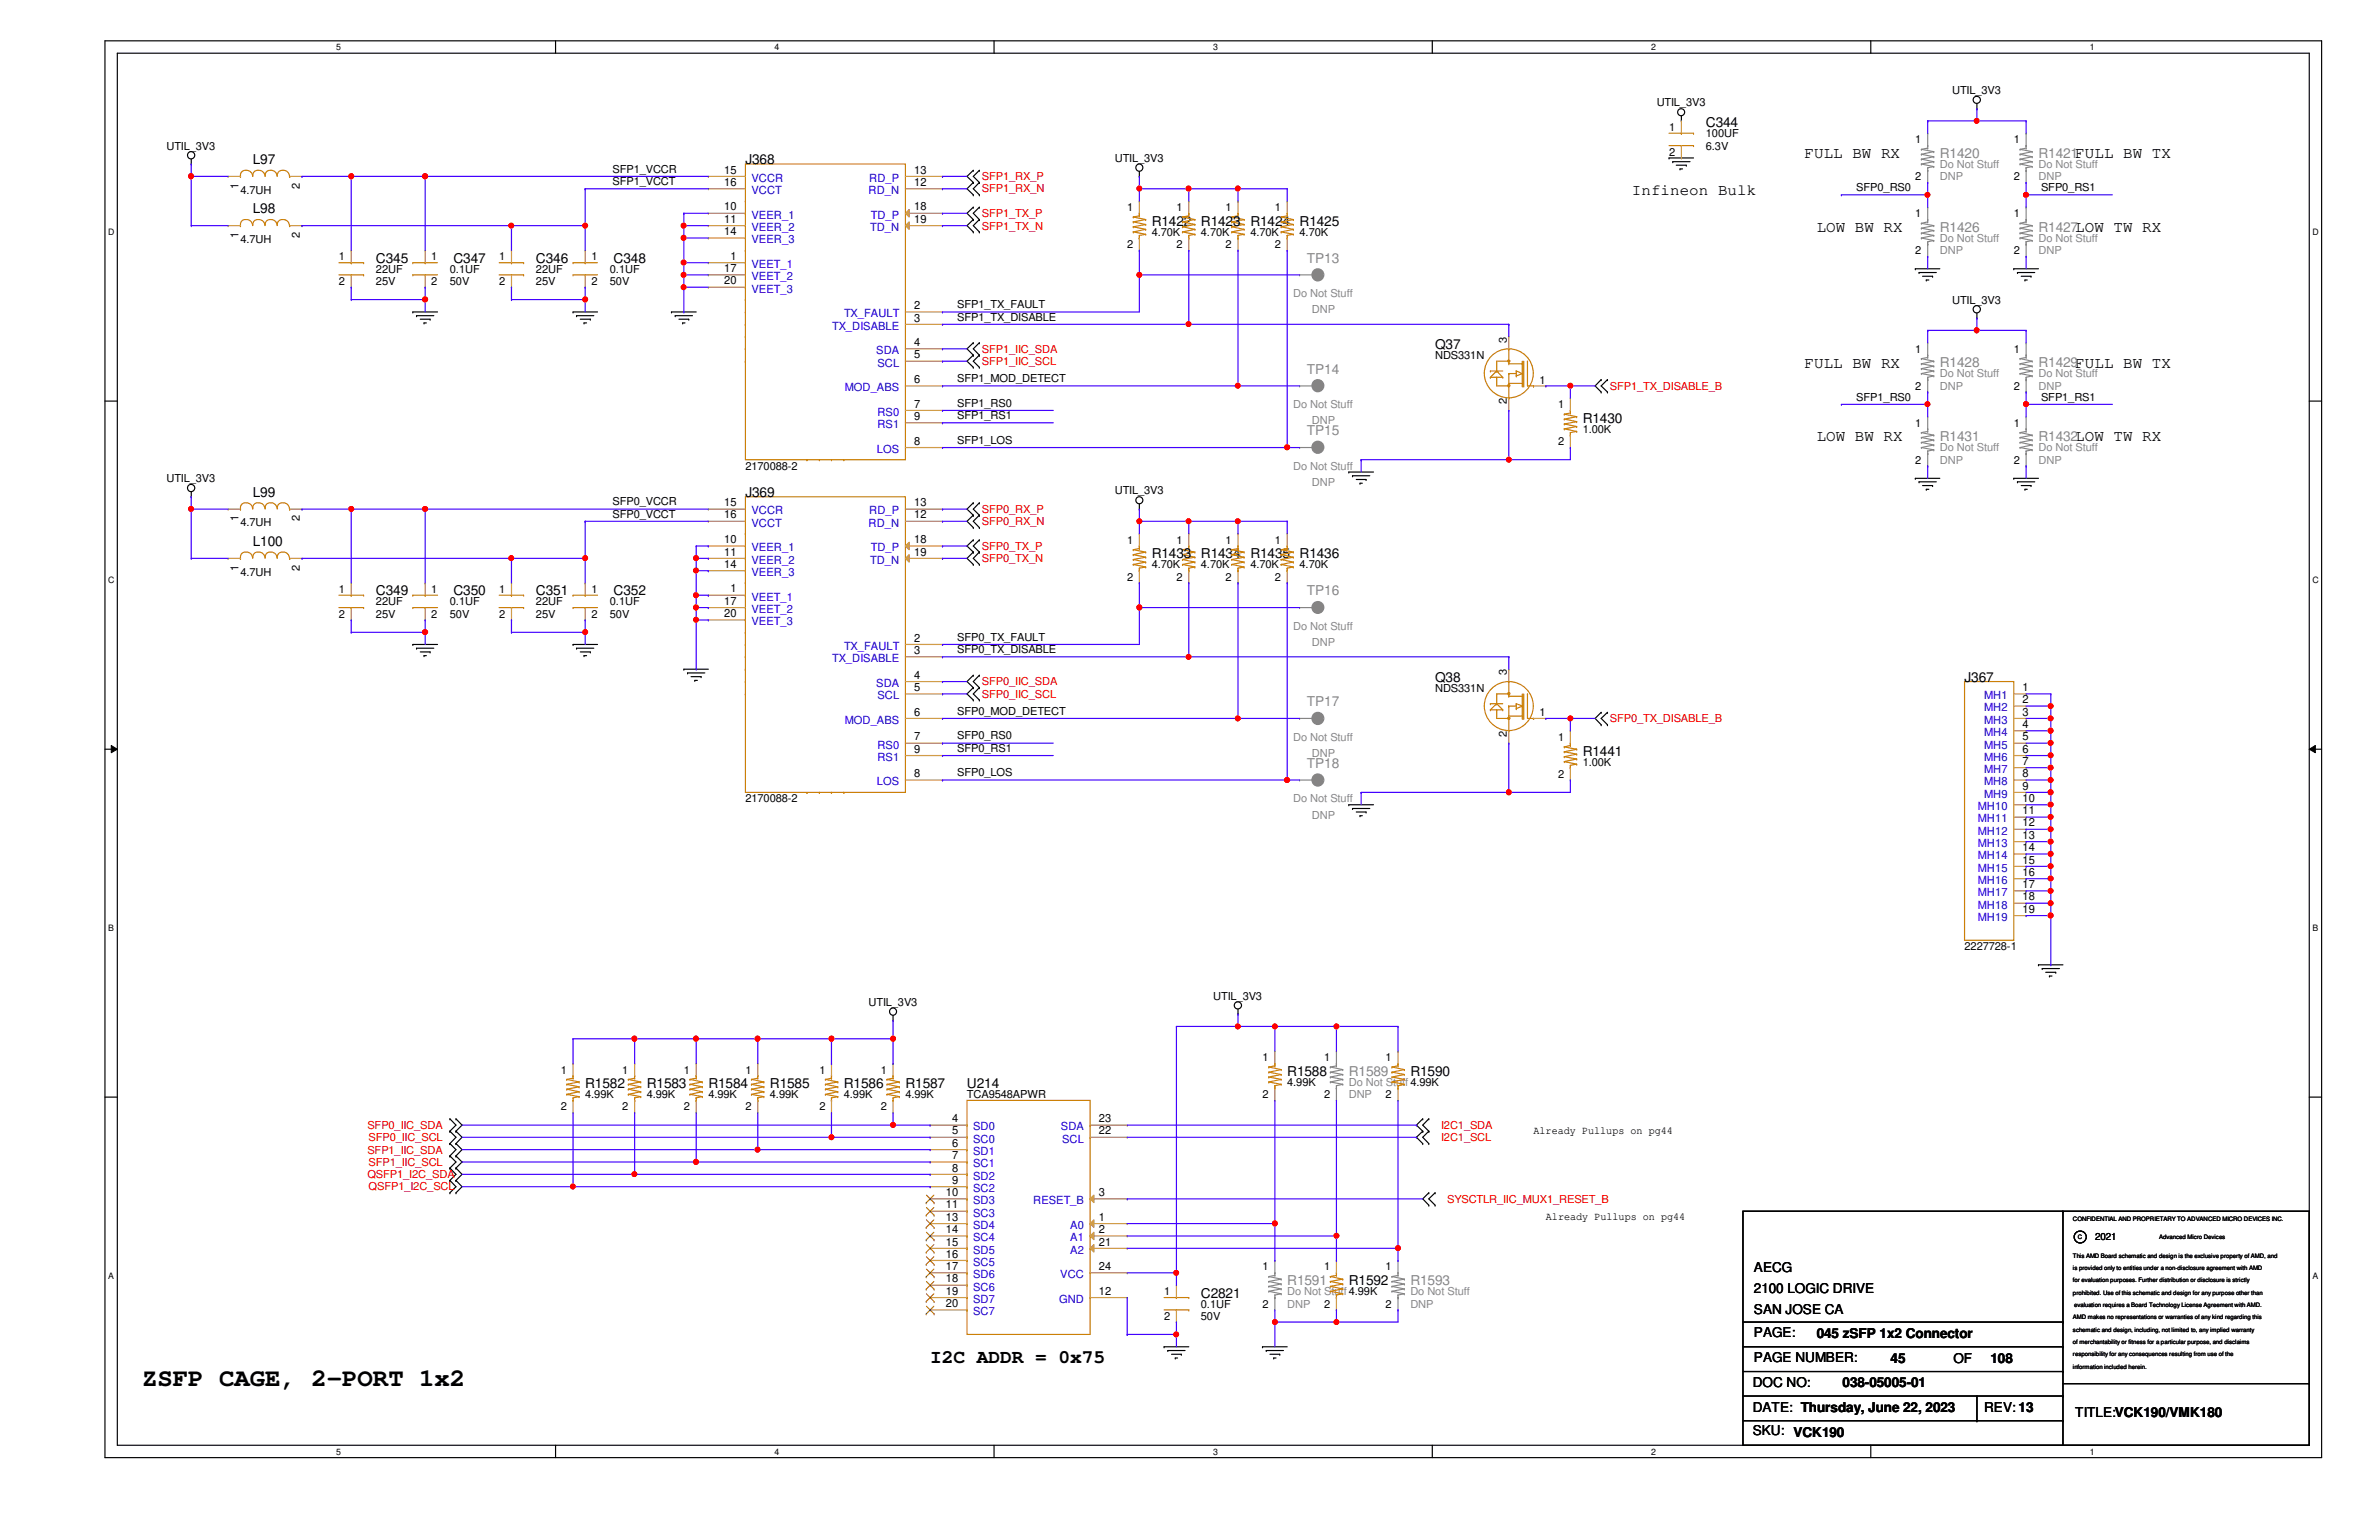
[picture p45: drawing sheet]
<svg xmlns="http://www.w3.org/2000/svg" width="432mm" height="279mm" viewBox="0 0 432 279" stroke-linecap="round" stroke-linejoin="round" font-family="sans-serif">
<defs><g id="words">
<text font-size="4.7" x="25.8" y="251.5">ZSFP CAGE, 2-PORT 1x2</text>
<text font-size="3.6" x="168.8" y="247.3">I2C ADDR = 0x75</text>
<g font-size="2.9">
<text x="327.5" y="28.7">FULL BW RX</text>
<text x="376.7" y="28.7">FULL BW TX</text>
<text x="296.2" y="35.4">Infineon Bulk</text>
<text x="329.7" y="42.1">LOW BW RX</text>
<text x="376.7" y="42.1">LOW TW RX</text>
<text x="327.5" y="66.7">FULL BW RX</text>
<text x="376.7" y="66.7">FULL BW TX</text>
<text x="329.7" y="80.1">LOW BW RX</text>
<text x="376.7" y="80.1">LOW TW RX</text>
</g>
<g font-size="2.5">
<text x="309.6" y="23.1">C344</text>
<text x="45.9" y="29.8">L97</text>
<text x="135.3" y="29.8">J368</text>
<text x="45.9" y="38.7">L98</text>
<text x="209" y="40.9">R1422 R1423</text>
<text x="226.9" y="40.9">R1424 R1425</text>
<text x="68.2" y="47.7">C345</text>
<text x="82.3" y="47.7">C347</text>
<text x="97.3" y="47.7">C346</text>
<text x="111.4" y="47.7">C348</text>
<text x="260.5" y="63.3">Q37</text>
<text x="287.3" y="76.7">R1430</text>
<text x="45.9" y="90.1">L99</text>
<text x="135.3" y="90.1">J369</text>
<text x="45.9" y="99.1">L100</text>
<text x="209" y="101.3">R1433 R1434</text>
<text x="226.9" y="101.3">R1435 R1436</text>
<text x="68.2" y="108">C349</text>
<text x="82.3" y="108">C350</text>
<text x="97.3" y="108">C351</text>
<text x="111.4" y="108">C352</text>
<text x="260.5" y="123.7">Q38</text>
<text x="356.6" y="123.7">J367</text>
<text x="287.3" y="137.1">R1441</text>
<text x="106.2" y="197.4">R1582</text>
<text x="117.4" y="197.4">R1583</text>
<text x="128.6" y="197.4">R1584</text>
<text x="139.7" y="197.4">R1585</text>
<text x="153.2" y="197.4">R1586</text>
<text x="164.3" y="197.4">R1587</text>
<text x="175.5" y="197.4">U214</text>
<text x="233.6" y="195.2">R1588</text>
<text x="256" y="195.2">R1590</text>
<text x="244.8" y="233.2">R1592</text>
<text x="318.3" y="230.7">AECG</text>
<text x="218" y="235.4">C2821</text>
<text x="318.3" y="234.5">2100 LOGIC DRIVE</text>
<text x="318.3" y="238.3">SAN JOSE CA</text>
<text x="318.3" y="242.6">PAGE:</text>
<text x="329.7" y="242.8">045 zSFP 1x2 Connector</text>
<text x="318.1" y="251.7">DOC NO:</text>
<text x="318.3" y="247.1">PAGE NUMBER:</text>
<text x="334.4" y="251.7">038-05005-01</text>
<text x="343.2" y="247.3">45</text>
<text x="354.5" y="247.3">OF</text>
<text x="361.3" y="247.3">108</text>
<text x="318.1" y="256.2">DATE: Thursday, June 22, 2023</text>
<text x="360.1" y="256.2">REV: 13</text>
<text x="376.7" y="257.1">TITLE:VCK190/VMK180</text>
<text x="318.1" y="260.4">SKU: VCK190</text>
</g>
<g font-size="2.5" fill="#878787">
<text x="352.1" y="28.7">R1420</text>
<text x="370" y="28.7">R1421</text>
<text x="237.2" y="47.7">TP13</text>
<text x="352.1" y="42.1">R1426</text>
<text x="370" y="42.1">R1427</text>
<text x="237.2" y="67.8">TP14</text>
<text x="352.1" y="66.7">R1428</text>
<text x="370" y="66.7">R1429</text>
<text x="237.2" y="79">TP15</text>
<text x="352.1" y="80.1">R1431</text>
<text x="370" y="80.1">R1432</text>
<text x="237.2" y="108">TP16</text>
<text x="237.2" y="128.1">TP17</text>
<text x="237.2" y="139.3">TP18</text>
<text x="244.8" y="195.2">R1589</text>
<text x="233.6" y="233.2">R1591</text>
<text x="256" y="233.2">R1593</text>
</g>
<g font-size="2">
<text x="354.3" y="17.1">UTIL_3V3</text>
<text x="300.7" y="19.3">UTIL_3V3</text>
<text x="302.9" y="23.7">1</text>
<text x="30.2" y="27.1">UTIL_3V3</text>
<text x="202.4" y="29.3">UTIL_3V3</text>
<text x="302.9" y="28.2">2</text>
<text x="309.6" y="24.9">100UF</text>
<text x="309.6" y="27.1">6.3V</text>
<text x="347.6" y="26">1</text>
<text x="365.5" y="26">1</text>
<text x="43.3" y="34.2" transform="rotate(-90 43.3 34.2)">1</text>
<text x="43.6" y="35.2">4.7UH</text>
<text x="54.4" y="34.2" transform="rotate(-90 54.4 34.2)">2</text>
<text x="111.2" y="31.3">SFP1_VCCR</text>
<text x="111.2" y="33.6">SFP1_VCCT</text>
<text x="131.4" y="31.5">15</text>
<text x="131.4" y="33.7">16</text>
<text x="165.9" y="31.5">13</text>
<text x="165.9" y="33.7">12</text>
<text x="336.9" y="34.7">SFP0_RS0</text>
<text x="347.6" y="32.7">2</text>
<text x="365.5" y="32.7">2</text>
<text x="370.5" y="34.7">SFP0_RS1</text>
<text x="131.4" y="38.2">10</text>
<text x="131.4" y="40.4">11</text>
<text x="165.9" y="40.4">19</text>
<text x="165.9" y="38.2">18</text>
<text x="204.6" y="38.3">1</text>
<text x="213.5" y="38.3">1</text>
<text x="222.5" y="38.3">1</text>
<text x="231.4" y="38.3">1</text>
<text x="347.6" y="39.4">1</text>
<text x="365.5" y="39.4">1</text>
<text x="43.3" y="43.2" transform="rotate(-90 43.3 43.2)">1</text>
<text x="43.6" y="44.1">4.7UH</text>
<text x="54.4" y="43.2" transform="rotate(-90 54.4 43.2)">2</text>
<text x="61.5" y="47.2">1</text>
<text x="78.3" y="47.2">1</text>
<text x="90.6" y="47.2">1</text>
<text x="107.4" y="47.2">1</text>
<text x="131.4" y="42.7">14</text>
<text x="132.6" y="47.2">1</text>
<text x="204.6" y="45">2</text>
<text x="209" y="42.8">4.70K</text>
<text x="213.5" y="45">2</text>
<text x="218" y="42.8">4.70K</text>
<text x="222.5" y="45">2</text>
<text x="226.9" y="42.8">4.70K</text>
<text x="231.4" y="45">2</text>
<text x="235.9" y="42.8">4.70K</text>
<text x="347.6" y="46.1">2</text>
<text x="365.5" y="46.1">2</text>
<text x="61.5" y="51.7">2</text>
<text x="68.2" y="49.5">22UF</text>
<text x="68.2" y="51.7">25V</text>
<text x="78.3" y="51.7">2</text>
<text x="81.7" y="49.5">0.1UF</text>
<text x="81.7" y="51.7">50V</text>
<text x="90.6" y="51.7">2</text>
<text x="97.3" y="49.5">22UF</text>
<text x="97.3" y="51.7">25V</text>
<text x="107.4" y="51.7">2</text>
<text x="110.7" y="49.5">0.1UF</text>
<text x="110.7" y="51.7">50V</text>
<text x="131.4" y="49.4">17</text>
<text x="131.4" y="51.6">20</text>
<text x="165.9" y="58.3">3</text>
<text x="165.9" y="56.1">2</text>
<text x="173.7" y="55.9">SFP1_TX_FAULT</text>
<text x="173.7" y="58.2">SFP1_TX_DISABLE</text>
<text x="354.3" y="55.1">UTIL_3V3</text>
<text x="165.9" y="65">5</text>
<text x="165.9" y="62.8">4</text>
<text x="260.5" y="65.1">NDS331N</text>
<text x="273.5" y="62.2" transform="rotate(-90 273.5 62.2)">3</text>
<text x="347.6" y="64">1</text>
<text x="365.5" y="64">1</text>
<text x="165.9" y="69.5">6</text>
<text x="173.7" y="69.3">SFP1_MOD_DETECT</text>
<text x="279.4" y="69.6">1</text>
<text x="347.6" y="70.7">2</text>
<text x="365.5" y="70.7">2</text>
<text x="165.9" y="74">7</text>
<text x="165.9" y="76.2">9</text>
<text x="173.7" y="73.8">SFP1_RS0</text>
<text x="173.7" y="76">SFP1_RS1</text>
<text x="273.5" y="73.4" transform="rotate(-90 273.5 73.4)">2</text>
<text x="282.8" y="74">1</text>
<text x="336.9" y="72.7">SFP1_RS0</text>
<text x="347.6" y="77.4">1</text>
<text x="365.5" y="77.4">1</text>
<text x="370.5" y="72.7">SFP1_RS1</text>
<text x="165.9" y="80.7">8</text>
<text x="173.7" y="80.5">SFP1_LOS</text>
<text x="282.8" y="80.8">2</text>
<text x="287.3" y="78.5">1.00K</text>
<text x="30.2" y="87.5">UTIL_3V3</text>
<text x="135.3" y="85.2">2170088-2</text>
<text x="202.4" y="89.7">UTIL_3V3</text>
<text x="347.6" y="84.1">2</text>
<text x="365.5" y="84.1">2</text>
<text x="43.3" y="94.6" transform="rotate(-90 43.3 94.6)">1</text>
<text x="43.6" y="95.5">4.7UH</text>
<text x="54.4" y="94.6" transform="rotate(-90 54.4 94.6)">2</text>
<text x="111.2" y="91.7">SFP0_VCCR</text>
<text x="111.2" y="93.9">SFP0_VCCT</text>
<text x="131.4" y="91.9">15</text>
<text x="131.4" y="94.1">16</text>
<text x="165.9" y="91.9">13</text>
<text x="165.9" y="94.1">12</text>
<text x="131.4" y="98.6">10</text>
<text x="131.4" y="100.8">11</text>
<text x="165.9" y="100.8">19</text>
<text x="165.9" y="98.6">18</text>
<text x="204.6" y="98.6">1</text>
<text x="213.5" y="98.6">1</text>
<text x="222.5" y="98.6">1</text>
<text x="231.4" y="98.6">1</text>
<text x="43.3" y="103.5" transform="rotate(-90 43.3 103.5)">1</text>
<text x="43.6" y="104.4">4.7UH</text>
<text x="54.4" y="103.5" transform="rotate(-90 54.4 103.5)">2</text>
<text x="61.5" y="107.6">1</text>
<text x="78.3" y="107.6">1</text>
<text x="90.6" y="107.6">1</text>
<text x="107.4" y="107.6">1</text>
<text x="131.4" y="103">14</text>
<text x="132.6" y="107.5">1</text>
<text x="204.6" y="105.4">2</text>
<text x="209" y="103.1">4.70K</text>
<text x="213.5" y="105.4">2</text>
<text x="218" y="103.1">4.70K</text>
<text x="222.5" y="105.4">2</text>
<text x="226.9" y="103.1">4.70K</text>
<text x="231.4" y="105.4">2</text>
<text x="235.9" y="103.1">4.70K</text>
<text x="61.5" y="112.1">2</text>
<text x="68.2" y="109.8">22UF</text>
<text x="68.2" y="112.1">25V</text>
<text x="78.3" y="112.1">2</text>
<text x="81.7" y="109.8">0.1UF</text>
<text x="81.7" y="112.1">50V</text>
<text x="90.6" y="112.1">2</text>
<text x="97.3" y="109.8">22UF</text>
<text x="97.3" y="112.1">25V</text>
<text x="107.4" y="112.1">2</text>
<text x="110.7" y="109.8">0.1UF</text>
<text x="110.7" y="112.1">50V</text>
<text x="131.4" y="109.7">17</text>
<text x="131.4" y="112">20</text>
<text x="165.9" y="118.7">3</text>
<text x="165.9" y="116.4">2</text>
<text x="173.7" y="116.2">SFP0_TX_FAULT</text>
<text x="173.7" y="118.5">SFP0_TX_DISABLE</text>
<text x="165.9" y="125.4">5</text>
<text x="165.9" y="123.1">4</text>
<text x="260.5" y="125.5">NDS331N</text>
<text x="273.5" y="122.5" transform="rotate(-90 273.5 122.5)">3</text>
<text x="367.1" y="125.4">1</text>
<text x="165.9" y="129.8">6</text>
<text x="173.7" y="129.7">SFP0_MOD_DETECT</text>
<text x="279.4" y="129.9">1</text>
<text x="367.1" y="127.6">2</text>
<text x="367.1" y="129.8">3</text>
<text x="165.9" y="134.3">7</text>
<text x="165.9" y="136.6">9</text>
<text x="173.7" y="134.2">SFP0_RS0</text>
<text x="173.7" y="136.4">SFP0_RS1</text>
<text x="273.5" y="133.7" transform="rotate(-90 273.5 133.7)">2</text>
<text x="282.8" y="134.4">1</text>
<text x="367.1" y="132.1">4</text>
<text x="367.1" y="134.3">5</text>
<text x="367.1" y="136.6">6</text>
<text x="165.9" y="141">8</text>
<text x="173.7" y="140.8">SFP0_LOS</text>
<text x="282.8" y="141.1">2</text>
<text x="287.3" y="138.9">1.00K</text>
<text x="367.1" y="138.8">7</text>
<text x="367.1" y="141">8</text>
<text x="367.1" y="143.3">9</text>
<text x="135.3" y="145.6">2170088-2</text>
<text x="367.1" y="145.5">10</text>
<text x="367.1" y="147.7">11</text>
<text x="367.1" y="149.9">12</text>
<text x="367.1" y="152.2">13</text>
<text x="367.1" y="154.4">14</text>
<text x="367.1" y="158.9">16</text>
<text x="367.1" y="156.7">15</text>
<text x="367.1" y="161.1">17</text>
<text x="367.1" y="163.4">18</text>
<text x="367.1" y="165.6">19</text>
<text x="356.6" y="172.4">2227728-1</text>
<text x="157.6" y="182.5">UTIL_3V3</text>
<text x="220.2" y="181.4">UTIL_3V3</text>
<text x="101.8" y="194.8">1</text>
<text x="112.9" y="194.8">1</text>
<text x="124.1" y="194.8">1</text>
<text x="135.3" y="194.8">1</text>
<text x="148.7" y="194.8">1</text>
<text x="159.9" y="194.8">1</text>
<text x="229.2" y="192.5">1</text>
<text x="233.6" y="197">4.99K</text>
<text x="240.3" y="192.5">1</text>
<text x="251.5" y="192.5">1</text>
<text x="101.8" y="201.5">2</text>
<text x="106.2" y="199.2">4.99K</text>
<text x="112.9" y="201.5">2</text>
<text x="117.4" y="199.2">4.99K</text>
<text x="124.1" y="201.5">2</text>
<text x="128.6" y="199.2">4.99K</text>
<text x="135.3" y="201.5">2</text>
<text x="139.7" y="199.2">4.99K</text>
<text x="148.7" y="201.5">2</text>
<text x="153.2" y="199.2">4.99K</text>
<text x="159.9" y="201.5">2</text>
<text x="164.3" y="199.2">4.99K</text>
<text x="172.8" y="203.6">4</text>
<text x="175.5" y="199.2">TCA9548APWR</text>
<text x="199.4" y="203.6">23</text>
<text x="229.2" y="199.2">2</text>
<text x="240.3" y="199.2">2</text>
<text x="251.5" y="199.2">2</text>
<text x="172.8" y="205.8">5</text>
<text x="172.8" y="208.1">6</text>
<text x="199.4" y="205.8">22</text>
<text x="278.3" y="205.7">Already Pullups on pg44</text>
<text x="172.8" y="210.3">7</text>
<text x="172.8" y="212.6">8</text>
<text x="172.8" y="214.8">9</text>
<text x="171.7" y="217">10</text>
<text x="171.7" y="219.2">11</text>
<text x="171.7" y="221.5">13</text>
<text x="199.4" y="221.5">1</text>
<text x="199.4" y="217">3</text>
<text x="280.6" y="221.3">Already Pullups on pg44</text>
<text x="171.7" y="223.7">14</text>
<text x="171.7" y="226">15</text>
<text x="199.4" y="223.7">2</text>
<text x="199.4" y="226">21</text>
<text x="171.7" y="228.2">16</text>
<text x="171.7" y="230.4">17</text>
<text x="171.7" y="232.7">18</text>
<text x="199.4" y="230.4">24</text>
<text x="229.2" y="230.5">1</text>
<text x="240.3" y="230.5">1</text>
<text x="251.5" y="230.5">1</text>
<text x="171.7" y="234.9">19</text>
<text x="171.7" y="237.2">20</text>
<text x="199.4" y="234.9">12</text>
<text x="211.3" y="235">1</text>
<text x="211.3" y="239.5">2</text>
<text x="218" y="237.2">0.1UF</text>
<text x="218" y="239.5">50V</text>
<text x="229.2" y="237.2">2</text>
<text x="240.3" y="237.2">2</text>
<text x="251.5" y="237.2">2</text>
</g>
<g font-size="2" fill="#00c">
<text x="136.4" y="33">VCCR</text>
<text x="136.4" y="35.2">VCCT</text>
<text x="157.6" y="35.2">RD_N</text>
<text x="157.8" y="33">RD_P</text>
<text x="136.4" y="39.7">VEER_1</text>
<text x="136.4" y="41.9">VEER_2</text>
<text x="157.9" y="41.9">TD_N</text>
<text x="158.1" y="39.7">TD_P</text>
<text x="136.4" y="44.2">VEER_3</text>
<text x="136.4" y="48.6">VEET_1</text>
<text x="136.4" y="50.8">VEET_2</text>
<text x="136.4" y="53.1">VEET_3</text>
<text x="151" y="59.8">TX_DISABLE</text>
<text x="153.2" y="57.6">TX_FAULT</text>
<text x="159" y="64.3">SDA</text>
<text x="153.3" y="71">MOD_ABS</text>
<text x="159.3" y="66.5">SCL</text>
<text x="159.3" y="75.4">RS0</text>
<text x="159.3" y="77.7">RS1</text>
<text x="159.2" y="82.2">LOS</text>
<text x="136.4" y="93.3">VCCR</text>
<text x="136.4" y="95.5">VCCT</text>
<text x="157.6" y="95.5">RD_N</text>
<text x="157.8" y="93.3">RD_P</text>
<text x="136.4" y="100">VEER_1</text>
<text x="158.1" y="100">TD_P</text>
<text x="136.4" y="102.3">VEER_2</text>
<text x="136.4" y="104.5">VEER_3</text>
<text x="157.9" y="102.3">TD_N</text>
<text x="136.4" y="109">VEET_1</text>
<text x="136.4" y="111.2">VEET_2</text>
<text x="136.4" y="113.5">VEET_3</text>
<text x="153.2" y="117.9">TX_FAULT</text>
<text x="151" y="120.1">TX_DISABLE</text>
<text x="159" y="124.6">SDA</text>
<text x="153.3" y="131.3">MOD_ABS</text>
<text x="159.3" y="126.9">SCL</text>
<text x="360.1" y="126.9">MH1</text>
<text x="360.1" y="129.1">MH2</text>
<text x="360.1" y="131.3">MH3</text>
<text x="159.3" y="135.8">RS0</text>
<text x="360.1" y="133.6">MH4</text>
<text x="360.1" y="135.8">MH5</text>
<text x="159.2" y="142.5">LOS</text>
<text x="159.3" y="138">RS1</text>
<text x="360.1" y="138">MH6</text>
<text x="360.1" y="140.2">MH7</text>
<text x="360.1" y="142.5">MH8</text>
<text x="359" y="147">MH10</text>
<text x="359" y="149.2">MH11</text>
<text x="360.1" y="144.7">MH9</text>
<text x="359" y="151.4">MH12</text>
<text x="359" y="153.7">MH13</text>
<text x="359" y="155.9">MH14</text>
<text x="359" y="160.4">MH16</text>
<text x="359" y="158.2">MH15</text>
<text x="359" y="164.8">MH18</text>
<text x="359" y="167.1">MH19</text>
<text x="359" y="162.6">MH17</text>
<text x="176.6" y="205.1">SD0</text>
<text x="176.6" y="207.3">SC0</text>
<text x="176.6" y="209.5">SD1</text>
<text x="192.6" y="205.1">SDA</text>
<text x="192.8" y="207.3">SCL</text>
<text x="176.6" y="211.8">SC1</text>
<text x="176.6" y="214">SD2</text>
<text x="176.6" y="216.3">SC2</text>
<text x="176.6" y="218.5">SD3</text>
<text x="176.6" y="220.7">SC3</text>
<text x="187.5" y="218.5">RESET_B</text>
<text x="176.6" y="223">SD4</text>
<text x="176.6" y="225.2">SC4</text>
<text x="176.6" y="227.5">SD5</text>
<text x="194.3" y="223">A0</text>
<text x="194.3" y="225.2">A1</text>
<text x="194.3" y="227.5">A2</text>
<text x="176.6" y="229.7">SC5</text>
<text x="176.6" y="231.9">SD6</text>
<text x="192.4" y="231.9">VCC</text>
<text x="176.6" y="234.1">SC6</text>
<text x="176.6" y="236.4">SD7</text>
<text x="176.6" y="238.6">SC7</text>
<text x="192.2" y="236.4">GND</text>
</g>
<g font-size="2" fill="#f00">
<text x="178.2" y="32.7">SFP1_RX_P</text>
<text x="178.2" y="34.9">SFP1_RX_N</text>
<text x="178.2" y="39.4">SFP1_TX_P</text>
<text x="178.2" y="41.7">SFP1_TX_N</text>
<text x="178.2" y="64">SFP1_IIC_SDA</text>
<text x="178.2" y="66.3">SFP1_IIC_SCL</text>
<text x="292.2" y="70.7">SFP1_TX_DISABLE_B</text>
<text x="178.2" y="93">SFP0_RX_P</text>
<text x="178.2" y="95.3">SFP0_RX_N</text>
<text x="178.2" y="99.8">SFP0_TX_P</text>
<text x="178.2" y="102">SFP0_TX_N</text>
<text x="178.2" y="124.3">SFP0_IIC_SDA</text>
<text x="178.2" y="126.6">SFP0_IIC_SCL</text>
<text x="292.2" y="131.1">SFP0_TX_DISABLE_B</text>
<text x="66.7" y="204.8">SFP0_IIC_SDA</text>
<text x="66.7" y="209.3">SFP1_IIC_SDA</text>
<text x="66.9" y="207.1">SFP0_IIC_SCL</text>
<text x="261.6" y="207.1">I2C1_SCL</text>
<text x="261.6" y="204.8">I2C1_SDA</text>
<text x="66.7" y="213.7">QSFP1_I2C_SDA</text>
<text x="66.9" y="211.5">SFP1_IIC_SCL</text>
<text x="66.9" y="216">QSFP1_I2C_SCL</text>
<text x="262.7" y="218.2">SYSCTLR_IIC_MUX1_RESET_B</text>
</g>
<g font-size="2" fill="#878787">
<text x="352.1" y="30.5">Do Not Stuff</text>
<text x="352.1" y="32.7">DNP</text>
<text x="370" y="30.5">Do Not Stuff</text>
<text x="370" y="32.7">DNP</text>
<text x="352.1" y="43.9">Do Not Stuff</text>
<text x="352.1" y="46.1">DNP</text>
<text x="370" y="43.9">Do Not Stuff</text>
<text x="370" y="46.1">DNP</text>
<text x="234.7" y="53.9">Do Not Stuff</text>
<text x="238.1" y="56.9">DNP</text>
<text x="352.1" y="68.5">Do Not Stuff</text>
<text x="352.1" y="70.7">DNP</text>
<text x="370" y="68.5">Do Not Stuff</text>
<text x="370" y="70.7">DNP</text>
<text x="234.7" y="74">Do Not Stuff</text>
<text x="238.1" y="77">DNP</text>
<text x="352.1" y="81.9">Do Not Stuff</text>
<text x="370" y="81.9">Do Not Stuff</text>
<text x="234.7" y="85.2">Do Not Stuff</text>
<text x="238.1" y="88.1">DNP</text>
<text x="352.1" y="84.1">DNP</text>
<text x="370" y="84.1">DNP</text>
<text x="234.7" y="114.3">Do Not Stuff</text>
<text x="238.1" y="117.2">DNP</text>
<text x="234.7" y="134.4">Do Not Stuff</text>
<text x="238.1" y="137.3">DNP</text>
<text x="234.7" y="145.6">Do Not Stuff</text>
<text x="238.1" y="148.5">DNP</text>
<text x="244.8" y="197">Do Not Stuff 4.99K</text>
<text x="244.8" y="199.2">DNP</text>
<text x="233.6" y="235">Do Not Stuff 4.99K</text>
<text x="233.6" y="237.2">DNP</text>
<text x="256" y="235">Do Not Stuff</text>
<text x="256" y="237.2">DNP</text>
</g>
<text font-size="1.8" x="380.3" y="225">2021</text>
<g font-size="1.6">
<text x="61" y="9.1">5</text>
<text x="140.6" y="9.1">4</text>
<text x="220.2" y="9.1">3</text>
<text x="299.7" y="9.1">2</text>
<text x="379.3" y="9.1">1</text>
<text x="19.6" y="42.6">D</text>
<text x="419.7" y="42.6">D</text>
<text x="19.6" y="105.7">C</text>
<text x="419.7" y="105.7">C</text>
<text x="19.6" y="168.9">B</text>
<text x="419.7" y="168.9">B</text>
<text x="19.6" y="232">A</text>
<text x="419.7" y="232">A</text>
<text x="61" y="263.9">5</text>
<text x="140.6" y="263.9">4</text>
<text x="220.2" y="263.9">3</text>
<text x="299.7" y="263.9">2</text>
<text x="379.3" y="263.9">1</text>
</g>
<g font-size="1.1">
<text x="376.3" y="221.5">CONFIDENTIAL AND PROPRIETARY TO ADVANCED MICRO DEVICES INC.</text>
<text x="377.1" y="224.8">C</text>
<text x="391.9" y="224.8">Advanced Micro Devices</text>
<text x="376.3" y="232.7">for evaluation purposes. Further distribution or disclosure is strictly</text>
<text x="376.3" y="230.4">is provided only to entities under a non-disclosure agreement with AMD</text>
<text x="376.3" y="228.2">This AMD Board schematic and design is the exclusive property of AMD, and</text>
<text x="376.3" y="234.9">prohibited. Use of this schematic and design for any purpose other than</text>
<text x="376.3" y="239.4">AMD makes no representations or warranties of any kind regarding this</text>
<text x="376.5" y="237.2">evaluation requires a Board Technology License Agreement with AMD.</text>
<text x="376.3" y="241.6">schematic and design, including, not limited to, any implied warranty</text>
<text x="376.3" y="243.8">of merchantability or fitness for a particular purpose, and disclaims</text>
<text x="376.3" y="246.1">responsibility for any consequences resulting from use of the</text>
<text x="376.3" y="248.3">information included herein.</text>
</g>
</g></defs>
<path d="M19.1 7.4h402.3v257.1h-402.3zM21.3 9.7h397.8v252.5h-397.8z" fill="none" stroke="#000" stroke-width=".21"/>
<g fill="#fff">
<path d="M61 7.7h.9v1.7h-.9z"/>
<path d="M61 262.5h.9v1.7h-.9z"/>
</g>
<path d="M100.8 7.4v2.3M100.8 262.2v2.3" fill="none" stroke="#000" stroke-width=".21"/>
<g fill="#fff">
<path d="M140.6 7.7h.9v1.7h-.9z"/>
<path d="M140.6 262.5h.9v1.7h-.9z"/>
</g>
<path d="M180.4 7.4v2.3M180.4 262.2v2.3" fill="none" stroke="#000" stroke-width=".21"/>
<g fill="#fff">
<path d="M220.2 7.7h.9v1.7h-.9z"/>
<path d="M220.2 262.5h.9v1.7h-.9z"/>
</g>
<path d="M260 7.4v2.3M260 262.2v2.3" fill="none" stroke="#000" stroke-width=".21"/>
<g fill="#fff">
<path d="M299.7 7.7h.9v1.7h-.9z"/>
<path d="M299.7 262.5h.9v1.7h-.9z"/>
</g>
<path d="M339.6 7.4v2.3M339.6 262.2v2.3" fill="none" stroke="#000" stroke-width=".21"/>
<g fill="#fff">
<path d="M379.3 7.7h.9v1.7h-.9z"/>
<path d="M379.3 262.5h.9v1.7h-.9z"/>
<path d="M19.6 41.2h1.2v1.8h-1.2z"/>
<path d="M419.7 41.2h1.2v1.8h-1.2z"/>
<path d="M19.6 104.3h1.2v1.8h-1.2z"/>
<path d="M419.7 104.3h1.2v1.8h-1.2z"/>
</g>
<path d="M19.1 72.8h2.2M419.1 72.8h2.3" fill="none" stroke="#000" stroke-width=".21"/>
<g fill="#fff">
<path d="M19.6 167.5h1.1v1.7h-1.1z"/>
<path d="M419.7 167.5h1.1v1.7h-1.1z"/>
</g>
<path d="M19.1 135.9h2.2M419.1 135.9h2.3" fill="none" stroke="#000" stroke-width=".21"/>
<path d="M20.2 135.3l1.1 .6-1.1 .7zM419.1 135.9l1.1-.6v1.3z" fill="#000"/>
<path d="M20.2 135.3l1.1 .6-1.1 .7zM419.1 135.9l1.1-.6v1.3z" fill="none" stroke="#000" stroke-width=".18"/>
<g fill="#fff">
<path d="M19.6 230.6h1.1v1.8h-1.1z"/>
<path d="M419.7 230.6h1.1v1.8h-1.1z"/>
</g>
<g fill="none" stroke="#000" stroke-width=".21">
<path d="M358.8 19.7h.1M358.8 18.8v.9M34.7 29.8h.1M34.7 28.9v.9M176.7 30.9h.1M176.7 33.1h.1M176.7 35.3h.1M176.7 37.6h.1M176.7 39.8h.1M176.7 30.9l-1.2 1.1 1.2 1.1M176.7 33.1l-1.2 1.1 1.2 1.1M176.7 37.6l-1.2 1.1 1.2 1.1"/>
<path d="M176.7 39.8l-1.2 1.1 1.2 1.2M177.8 33.1h.1M177.8 30.9h.1M177.8 35.3h.1M177.8 39.8h.1M177.8 37.6h.1M177.8 30.9l-1.1 1.1 1.1 1.1M177.8 33.1l-1.1 1.1 1.1 1.1M177.8 37.6l-1.1 1.1 1.1 1.1M177.8 39.8l-1.1 1.1 1.1 1.2M206.8 32h.1M206.8 31.1v.9"/>
<path d="M302.9 28.7h.1M302.9 28.7h4.5M303.6 29.3h.1M303.6 29.3h3.1M304.2 30h1.9M304.9 30.6h.1M304.9 30.6h.5M305.2 21.9h.1M305.2 21v.9M306.1 30h.1M74.9 56.6h.1M74.9 56.6h4.5"/>
<path d="M75.6 57.3h.1M75.6 57.3h3.1M76.3 57.9h1.8M77 58.6h.1M77 58.6h.4M78.1 57.9h.1M104 56.6h.1M104 56.6h4.5M104.6 57.3h.1M104.6 57.3h3.2M105.3 57.9h1.8M106 58.6h.1"/>
<path d="M106 58.6h.5M107.1 57.9h.1M121.9 56.6h.1M121.9 56.6h4.5M122.6 57.3h.1M122.6 57.3h3.1M123.2 57.9h1.8M123.9 58.6h.1M123.9 58.6h.4M125 57.9h.1M176.7 42.1h.1M177.8 42.1h.1"/>
<path d="M347.6 48.8h.1M347.6 48.8h4.5M348.3 49.4h.1M348.3 49.4h3.2M349 50.1h1.8M349.6 50.8h.1M349.6 50.8h.5M350.8 50.1h.1M358.8 57.7h.1M358.8 56.8v.9M365.5 48.8h.1M365.5 48.8h4.5"/>
<path d="M366.2 49.4h.1M366.2 49.4h3.1M366.9 50.1h1.7M367.5 50.8h.1M367.5 50.8h.5M368.6 50.1h.1M176.7 62.2h.1M176.7 64.4h.1M176.7 66.6h.1M176.7 62.2l-1.2 1.1 1.2 1.1M176.7 64.4l-1.2 1.1 1.2 1.1M177.8 64.4h.1"/>
<path d="M177.8 62.2h.1M177.8 66.6h.1M177.8 62.2l-1.1 1.1 1.1 1.1M177.8 64.4l-1.1 1.1 1.1 1.1M290.6 68.9h.1M290.6 71.1h.1M290.6 68.9l-1.1 1.1 1.1 1.1M291.8 71.1h.1M291.8 68.9h.1M291.8 68.9l-1.2 1.1 1.2 1.1M34.7 90.1h.1M34.7 89.2v.9"/>
<path d="M176.7 91.2h.1M176.7 93.5h.1M176.7 95.7h.1M176.7 98h.1M176.7 91.2l-1.2 1.2 1.2 1.1M176.7 93.5l-1.2 1.1 1.2 1.1M176.7 98l-1.2 1.1 1.2 1.1M177.8 93.5h.1M177.8 91.2h.1M177.8 95.7h.1M177.8 98h.1M177.8 91.2l-1.1 1.2 1.1 1.1"/>
<path d="M177.8 93.5l-1.1 1.1 1.1 1.1M177.8 98l-1.1 1.1 1.1 1.1M206.8 92.4h.1M206.8 91.4v1M244.8 85.6h.1M244.8 85.6h4.5M245.5 86.3h.1M245.5 86.3h3.1M246.2 87h1.7M246.8 87.7h.1M246.8 87.7h.5M247.9 87h.1"/>
<path d="M347.6 86.8h.1M347.6 86.8h4.5M348.3 87.4h.1M348.3 87.4h3.2M349 88.1h1.8M349.6 88.8h.1M349.6 88.8h.5M350.8 88.1h.1M365.5 86.8h.1M365.5 86.8h4.5M366.2 87.4h.1M366.2 87.4h3.1"/>
<path d="M366.9 88.1h1.7M367.5 88.8h.1M367.5 88.8h.5M368.6 88.1h.1M74.9 116.9h.1M74.9 116.9h4.5M75.6 117.6h.1M75.6 117.6h3.1M76.3 118.3h1.8M77 119h.1M77 119h.4M78.1 118.3h.1"/>
<path d="M104 116.9h.1M104 116.9h4.5M104.6 117.6h.1M104.6 117.6h3.2M105.3 118.3h1.8M106 119h.1M106 119h.5M107.1 118.3h.1M176.7 100.2h.1M176.7 102.4h.1M176.7 100.2l-1.2 1.1 1.2 1.1M177.8 100.2h.1"/>
<path d="M177.8 102.4h.1M177.8 100.2l-1.1 1.1 1.1 1.1M124.1 121.4h.1M124.1 121.4h4.5M124.8 122.1h.1M124.8 122.1h3.1M125.4 122.8h1.9M126.1 123.4h.1M126.1 123.4h.5M127.3 122.8h.1M176.7 122.5h.1M176.7 124.8h.1"/>
<path d="M176.7 127h.1M176.7 122.5l-1.2 1.2 1.2 1.1M176.7 124.8l-1.2 1.1 1.2 1.1M177.8 124.8h.1M177.8 122.5h.1M177.8 127h.1M177.8 122.5l-1.1 1.2 1.1 1.1M177.8 124.8l-1.1 1.1 1.1 1.1M290.6 129.2h.1M290.6 131.5h.1M290.6 129.2l-1.1 1.1 1.1 1.2M291.8 131.5h.1"/>
<path d="M291.8 129.2h.1M291.8 129.2l-1.2 1.1 1.2 1.2M244.8 146h.1M244.8 146h4.5M245.5 146.7h.1M245.5 146.7h3.1M246.2 147.3h1.7M246.8 148h.1M246.8 148h.5M247.9 147.3h.1M370 175h.1M370 175h4.4"/>
<path d="M370.7 175.7h.1M370.7 175.7h3.1M371.3 176.4h1.8M372 177.1h.1M372 177.1h.4M373.1 176.4h.1M19.1 199.1h2.2M162.1 185.1h.1M162.1 184.2v.9M224.7 184h.1M224.7 183.1v.9M419.1 199.1h2.3"/>
<path d="M81.7 205.2h.1M81.7 203h.1M81.7 207.5h.1M81.7 209.7h.1M81.7 211.9h.1M81.7 214.2h.1M81.7 216.4h.1M81.7 203l1.1 1.1-1.1 1.1M81.7 205.2l1.1 1.1-1.1 1.2M81.7 207.5l1.1 1.1-1.1 1.1M81.7 209.7l1.1 1.1-1.1 1.1M81.7 211.9l1.1 1.2-1.1 1.1"/>
<path d="M81.7 214.2l1.1 1.1-1.1 1.1M82.8 203h.1M82.8 205.2h.1M82.8 207.5h.1M82.8 209.7h.1M82.8 211.9h.1M82.8 214.2h.1M82.8 216.4h.1M82.8 214.2l1.1 1.1-1.1 1.1M82.8 203l1.1 1.1-1.1 1.1M82.8 205.2l1.1 1.1-1.1 1.2M82.8 207.5l1.1 1.1-1.1 1.1"/>
<path d="M82.8 209.7l1.1 1.1-1.1 1.1M82.8 211.9l1.1 1.2-1.1 1.1M258.2 205.2h.1M258.2 207.5h.1M258.2 203h.1M258.2 205.2l-1.1 1.1 1.1 1.2M258.2 203l-1.1 1.1 1.1 1.1M259.3 216.4h.1M259.3 218.7h.1M259.3 207.5h.1M259.3 205.2h.1M259.3 203h.1"/>
<path d="M259.3 216.4l-1.1 1.1 1.1 1.2M259.3 205.2l-1.1 1.1 1.1 1.2M259.3 203l-1.1 1.1 1.1 1.1M260.5 218.7h.1M260.5 216.4h.1M260.5 216.4l-1.2 1.1 1.2 1.2M316.4 219.8h102.7v42.4h-102.7zM374.4 219.8h.1M374.4 219.8v42.4M316.4 239.9h58M374.4 239.9h.1M211.3 244.3h.1"/>
<path d="M211.3 244.3h4.5M212 245h.1M212 245h3.1M212.6 245.7h1.8M213.3 246.4h.1M213.3 246.4h.4M214.4 245.7h.1M229.2 244.3h.1M229.2 244.3h4.4M229.8 245h.1M229.8 245h3.2M230.5 245.7h1.8"/>
<path d="M231.2 246.4h.1M231.2 246.4h.4M232.3 245.7h.1M316.4 244.3h58M316.4 248.8h58M316.4 253.3h58M316.4 257.8h58M358.8 257.8h.1M358.8 253.3v4.5M374.4 244.3h.1M374.4 248.8h.1M374.4 253.3h.1"/>
<path d="M374.4 257.8h.1M374.4 251h44.7M419.1 251h.1"/>
<circle cx="358.8" cy="18.1" r=".66"/>
<circle cx="34.7" cy="28.2" r=".66"/>
<circle cx="206.8" cy="30.4" r=".65"/>
<circle cx="305.1" cy="20.4" r=".64"/>
<circle cx="358.8" cy="56.1" r=".66"/>
<circle cx="34.7" cy="88.5" r=".66"/>
<circle cx="206.8" cy="90.8" r=".64"/>
<circle cx="162.1" cy="183.5" r=".65"/>
<circle cx="224.7" cy="182.4" r=".66"/>
<circle cx="377.6" cy="224.4" r="1.09"/>
</g>
<path d="M61.5 49.9h4.5M61.5 47.7h4.5M63.8 49.9h.1M63.8 47.7h.1M66 49.9h.1M66 47.7h.1M356.6 123.7h8.9v46.9h-8.9z" fill="none" stroke="#cc8006" stroke-width=".21"/>
<g fill="none" stroke="#a84" stroke-width=".21">
<path d="M63.8 45.4h.1M63.8 52.1h.1M63.8 45.4v2.3M63.8 49.9v2.2M365.5 125.9h2.2M365.5 128.1h2.2M365.5 130.3h2.2M365.5 132.6h2.2M365.5 134.8h2.2M365.5 137.1h2.2M365.5 139.3h2.2M367.7 125.9h.1"/>
<path d="M367.7 128.1h.1M367.7 130.3h.1M367.7 132.6h.1M367.7 134.8h.1M367.7 137.1h.1M367.7 139.3h.1M365.5 141.5h2.2M365.5 143.8h2.2M365.5 146h2.2M365.5 148.3h2.2M365.5 150.5h2.2M365.5 159.4h2.2"/>
<path d="M365.5 152.7h2.2M365.5 154.9h2.2M365.5 157.2h2.2M367.7 141.5h.1M367.7 143.8h.1M367.7 146h.1M367.7 148.3h.1M367.7 150.5h.1M367.7 159.4h.1M367.7 152.7h.1M367.7 154.9h.1M367.7 157.2h.1"/>
<path d="M365.5 163.9h2.2M365.5 166.1h2.2M365.5 161.6h2.2M367.7 163.9h.1M367.7 166.1h.1M367.7 161.6h.1"/>
</g>
<circle cx="239.2" cy="70" r="1.09" fill="#878787"/>
<g fill="none" stroke="#878787" stroke-width=".21">
<path d="M235.9 70h.1M235.9 70h2.2M366.6 79.4h.1M366.6 78.5h.1M366.6 78.5l2.3 .5M366.6 79.4l2.3 .4M367.7 77.8h.1M367.7 78.3h.1M367.7 75.6h.1M367.7 75.6v2.7M367.7 78.3l-1.1 .2M368.9 79h.1"/>
<path d="M368.9 79.8h.1M368.9 79.8l-2.3 .5M368.9 79l-2.3 .4M366.6 81.2h.1M366.6 80.3h.1M366.6 81.2l2.3 .4M366.6 80.3l2.3 .4M367.7 82.3h.1M367.7 81.8h.1M367.7 84.5h.1M367.7 81.8v2.7M368.9 81.6h.1"/>
<path d="M368.9 80.7h.1M368.9 81.6l-1.2 .2M368.9 80.7l-2.3 .5M241.5 196.3h.1M241.5 195.4h.1M241.5 194.5h.1M241.5 193.6h.1M241.5 193.6l2.2 .5M241.5 196.3l2.2 .4M241.5 195.4l2.2 .4M241.5 194.5l2.2 .4M242.6 193h.1"/>
<path d="M242.6 197.4h.1M242.6 197h.1M242.6 193.4h.1M242.6 190.7h.1M242.6 199.6h.1M242.6 190.7v2.7M242.6 197v2.6M242.6 193.4l-1.1 .2M243.7 194.1h.1M243.7 196.7h.1M243.7 195.8h.1M243.7 194.9h.1"/>
<path d="M243.7 196.7l-1.1 .3M243.7 195.8l-2.2 .5M243.7 194.9l-2.2 .5M243.7 194.1l-2.2 .4"/>
<circle cx="239.2" cy="70" r="1.09"/>
</g>
<g fill="none" stroke="#cc8006" stroke-width=".21">
<path d="M223.6 39.4h.1M223.6 39.4l2.2 .4M224.7 38.7h.1M224.7 39.2h.1M224.7 38.7v.5M224.7 39.2l-1.1 .2M225.8 39.8h.1M225.8 39.8l-2.2 .5M223.6 42.1h.1M223.6 41.1h.1M223.6 40.3h.1M223.6 42.1l2.2 .4"/>
<path d="M223.6 41.1l2.2 .5M223.6 40.3l2.2 .4M224.7 43.2h.1M224.7 42.7h.1M224.7 42.7v.5M225.8 42.5h.1M225.8 41.6h.1M225.8 40.7h.1M225.8 42.5l-1.1 .2M225.8 41.6l-2.2 .5M225.8 40.7l-2.2 .4M135.3 90.1h29v53.7h-29z"/>
<path d="M135.3 96.8h.1M135.3 99.1h.1M214.6 99.7h.1M214.6 99.7l2.3 .5M215.8 99.1h.1M215.8 99.5h.1M215.8 99.1v.4M215.8 99.5l-1.2 .2M74.9 110.2h.1M74.9 108h.1M74.9 110.2h4.5M74.9 108h4.5"/>
<path d="M77.2 110.2h.1M77.2 108h.1M135.3 101.3h.1M135.3 103.5h.1M135.3 105.7h.1M135.3 108h.1M135.3 110.2h.1M135.3 112.5h.1M135.3 114.7h.1M135.3 116.9h.1M135.3 119.2h.1M214.6 102.4h.1"/>
<path d="M214.6 101.5h.1M214.6 100.6h.1M214.6 102.4l2.3 .5M214.6 101.5l2.3 .5M214.6 100.6l2.3 .5M215.8 103.5h.1M215.8 103.1h.1M215.8 103.1v.4M216.9 100.2h.1M216.9 102.9h.1M216.9 102h.1M216.9 101.1h.1"/>
<path d="M216.9 102.9l-1.1 .2M216.9 102l-2.3 .4M216.9 101.1l-2.3 .4M216.9 100.2l-2.3 .4M135.3 121.4h.1M135.3 123.7h.1M135.3 125.9h.1M146.5 143.8h.1M148.7 143.8h.1M150.9 143.8h.1M153.2 143.8h.1M114 198.5h.1"/>
<path d="M114 197.6h.1M114 196.7h.1M114 195.8h.1M114 195.8l2.3 .5M114 198.5l2.3 .5M114 197.6l2.3 .5M114 196.7l2.3 .5M115.2 195.2h.1M115.2 199.6h.1M115.2 199.2h.1M115.2 195.6h.1M115.2 195.2v.4"/>
<path d="M115.2 199.2v.4M115.2 195.6l-1.2 .2M116.3 196.3h.1M116.3 199h.1M116.3 198.1h.1M116.3 197.2h.1M116.3 199l-1.1 .2M116.3 198.1l-2.3 .4M116.3 197.2l-2.3 .4M116.3 196.3l-2.3 .4"/>
</g>
<g fill="none" stroke="#a84" stroke-width=".21">
<path d="M224.7 36.5h.1M224.7 36.5v2.2M224.7 45.4h.1M224.7 43.2v2.2M215.8 96.8h.1M215.8 96.8v2.3M77.2 105.7h.1M77.2 112.5h.1M77.2 105.7v2.3M77.2 110.2v2.3M164.3 119.2h6.8M164.3 116.9h6.8"/>
<path d="M171.1 119.2h.1M171.1 116.9h.1M215.8 105.7h.1M215.8 103.5v2.2M164.3 125.9h6.8M164.3 123.7h6.8M171.1 125.9h.1M171.1 123.7h.1M115.2 193h.1M115.2 193v2.2M115.2 199.6v2.3M115.2 201.9h.1"/>
</g>
<path d="M164.3 101.3l.7-.7v1.4z" fill="#a84"/>
<path d="M164.3 101.3l.7-.7v1.4zM164.3 101.3h6.8M171.1 101.3h.1" fill="none" stroke="#a84" stroke-width=".21"/>
<path d="M164.3 99.1l.7-.7v1.3z" fill="#a84"/>
<g fill="none" stroke="#a84" stroke-width=".21">
<path d="M77.2 45.4h.1M77.2 52.1h.1M77.2 45.4v2.3M77.2 49.9v2.2M128.6 92.4h.1M128.6 94.6h.1M128.6 99.1h.1M128.6 99.1h6.7M128.6 92.4h6.7M128.6 94.6h6.7M164.3 99.1l.7-.7v1.3zM164.3 99.1h6.8"/>
<path d="M164.3 92.4h6.8M164.3 94.6h6.8M171.1 99.1h.1M171.1 92.4h.1M171.1 94.6h.1M224.7 96.8h.1M224.7 96.8v2.3M128.6 101.3h.1M128.6 103.5h.1M128.6 108h.1M128.6 110.2h.1M128.6 112.5h.1"/>
<path d="M128.6 101.3h6.7M128.6 103.5h6.7M128.6 108h6.7M128.6 110.2h6.7M128.6 112.5h6.7M224.7 105.7h.1M224.7 103.5v2.2M164.3 130.3h6.8M164.3 134.8h6.8M164.3 137.1h6.8M171.1 130.3h.1M171.1 134.8h.1"/>
<path d="M171.1 137.1h.1M164.3 141.5h6.8M171.1 141.5h.1M162.1 193h.1M162.1 193v2.2M162.1 199.6v2.3M162.1 201.9h.1"/>
</g>
<g fill="none" stroke="#878787" stroke-width=".21">
<path d="M348.7 29.8h.1M348.7 28.9h.1M348.7 28h.1M348.7 27.1h.1M348.7 27.1l2.3 .4M348.7 29.8l2.3 .4M348.7 28.9l2.3 .4M348.7 28l2.3 .4M349.9 26.4h.1M349.9 30.9h.1M349.9 30.4h.1M349.9 26.9h.1"/>
<path d="M349.9 24.2h.1M349.9 33.1h.1M349.9 24.2v2.7M349.9 30.4v2.7M349.9 26.9l-1.2 .2M351 27.5h.1M351 30.2h.1M351 29.3h.1M351 28.4h.1M351 30.2l-1.1 .2M351 29.3l-2.3 .5M351 28.4l-2.3 .5"/>
<path d="M351 27.5l-2.3 .5"/>
</g>
<g fill="none" stroke="#cc8006" stroke-width=".21">
<path d="M74.9 49.9h.1M74.9 47.7h.1M74.9 49.9h4.5M74.9 47.7h4.5M77.2 49.9h.1M77.2 47.7h.1M223.6 99.7h.1M223.6 99.7l2.2 .5M224.7 99.1h.1M224.7 99.5h.1M224.7 99.1v.4M224.7 99.5l-1.1 .2"/>
<path d="M223.6 102.4h.1M223.6 101.5h.1M223.6 100.6h.1M223.6 102.4l2.2 .5M223.6 101.5l2.2 .5M223.6 100.6l2.2 .5M224.7 103.5h.1M224.7 103.1h.1M224.7 103.1v.4M225.8 100.2h.1M225.8 102.9h.1M225.8 102h.1"/>
<path d="M225.8 101.1h.1M225.8 102.9l-1.1 .2M225.8 102l-2.2 .4M225.8 101.1l-2.2 .4M225.8 100.2l-2.2 .4M161 198.5h.1M161 197.6h.1M161 196.7h.1M161 195.8h.1M161 195.8l2.2 .5M161 198.5l2.2 .5M161 197.6l2.2 .5"/>
<path d="M161 196.7l2.2 .5M162.1 195.2h.1M162.1 199.6h.1M162.1 199.2h.1M162.1 195.6h.1M162.1 195.2v.4M162.1 199.2v.4M162.1 195.6l-1.1 .2M163.2 196.3h.1M163.2 199h.1M163.2 198.1h.1M163.2 197.2h.1"/>
<path d="M163.2 199l-1.1 .2M163.2 198.1l-2.2 .4M163.2 197.2l-2.2 .4M163.2 196.3l-2.2 .4M175.5 199.6h22.4v42.5h-22.4zM175.5 206.3h.1M175.5 204.1h.1M175.5 210.8h.1M175.5 208.6h.1M175.5 215.3h.1M175.5 213.1h.1M175.5 219.8h.1"/>
<path d="M175.5 217.5h.1M197.9 206.3h.1M197.9 204.1h.1M197.9 217.5h.1M175.5 237.7h.1M175.5 235.4h.1M175.5 233.2h.1M175.5 230.9h.1M175.5 228.7h.1M175.5 226.5h.1M175.5 224.2h.1M175.5 222h.1"/>
<path d="M197.9 235.4h.1M197.9 226.5h.1M197.9 230.9h.1M197.9 222h.1M197.9 224.2h.1"/>
</g>
<path d="M197.9 222l.6-.7v1.4z" fill="#a84"/>
<path d="M197.9 222l.6-.7v1.4zM197.9 222h6.7M204.6 222h.1" fill="none" stroke="#a84" stroke-width=".21"/>
<path d="M197.9 224.2l.6-.6v1.3z" fill="#a84"/>
<path d="M197.9 224.2l.6-.6v1.3zM197.9 224.2h6.7M204.6 224.2h.1" fill="none" stroke="#a84" stroke-width=".21"/>
<path d="M197.9 217.5l.6-.7v1.4z" fill="#a84"/>
<g fill="none" stroke="#a84" stroke-width=".21">
<path d="M168.8 204.1h.1M168.8 206.3h.1M168.8 208.6h.1M168.8 210.8h.1M168.8 213.1h.1M168.8 215.3h.1M168.8 217.5h.1M168.8 219.8h.1M168.8 217.5h6.7M168.8 204.1h6.7M168.8 206.3h6.7M168.8 208.6h6.7"/>
<path d="M168.8 210.8h6.7M168.8 213.1h6.7M168.8 215.3h6.7M168.8 219.8h6.7M197.9 217.5l.6-.7v1.4zM197.9 217.5h6.7M204.6 217.5h.1M168.8 222h.1M168.8 224.2h.1M168.8 226.5h.1M168.8 228.7h.1M168.8 230.9h.1"/>
<path d="M168.8 233.2h.1M168.8 235.4h.1M168.8 237.7h.1M168.8 235.4h6.7M168.8 222h6.7M168.8 224.2h6.7M168.8 226.5h6.7M168.8 228.7h6.7M168.8 230.9h6.7M168.8 233.2h6.7M168.8 237.7h6.7M197.9 235.4h6.7"/>
<path d="M204.6 235.4h.1"/>
</g>
<g fill="none" stroke="#804000" stroke-width=".18">
<path d="M168.1 218.2h.1M168.1 216.8l1.4 1.4M168.1 219.1l1.4 1.4M169.5 216.8l-1.4 1.4M169.5 219.1l-1.4 1.4M169.5 218.2h.1M168.1 220.5h.1M168.1 222.7h.1M168.1 225h.1M168.1 227.2h.1M168.1 229.4h.1M168.1 231.6h.1"/>
<path d="M168.1 233.9h.1M168.1 236.1h.1M168.1 238.4h.1M168.1 221.3l1.4 1.4M168.1 223.6l1.4 1.4M168.1 225.8l1.4 1.4M168.1 228l1.4 1.4M168.1 230.3l1.4 1.3M168.1 232.5l1.4 1.4M168.1 234.7l1.4 1.4M168.1 237l1.4 1.4M169.5 221.3l-1.4 1.4"/>
<path d="M169.5 223.6l-1.4 1.4M169.5 225.8l-1.4 1.4M169.5 228l-1.4 1.4M169.5 230.3l-1.4 1.3M169.5 232.5l-1.4 1.4M169.5 234.7l-1.4 1.4M169.5 237l-1.4 1.4M169.5 220.5h.1M169.5 222.7h.1M169.5 225h.1M169.5 227.2h.1M169.5 229.4h.1"/>
<path d="M169.5 231.6h.1M169.5 233.9h.1M169.5 236.1h.1M169.5 238.4h.1"/>
</g>
<path d="M197.9 226.5l.6-.7v1.4z" fill="#a84"/>
<g fill="none" stroke="#a84" stroke-width=".21">
<path d="M233.6 36.5h.1M233.6 36.5v2.2M233.6 45.4h.1M233.6 43.2v2.2M92.8 105.7h.1M92.8 112.5h.1M92.8 105.7v2.3M92.8 110.2v2.3M197.9 206.3h6.7M197.9 204.1h6.7M204.6 206.3h.1M204.6 204.1h.1"/>
<path d="M197.9 226.5l.6-.7v1.4zM197.9 226.5h6.7M197.9 230.9h6.7M204.6 226.5h.1M204.6 230.9h.1"/>
</g>
<g fill="none" stroke="#cc8006" stroke-width=".21">
<path d="M232.5 39.4h.1M232.5 39.4l2.2 .4M233.6 38.7h.1M233.6 39.2h.1M233.6 38.7v.5M233.6 39.2l-1.1 .2M234.7 39.8h.1M234.7 39.8l-2.2 .5M232.5 42.1h.1M232.5 41.1h.1M232.5 40.3h.1M232.5 42.1l2.2 .4"/>
<path d="M232.5 41.1l2.2 .5M232.5 40.3l2.2 .4M233.6 43.2h.1M233.6 42.7h.1M233.6 42.7v.5M234.7 42.5h.1M234.7 41.6h.1M234.7 40.7h.1M234.7 42.5l-1.1 .2M234.7 41.6l-2.2 .5M234.7 40.7l-2.2 .4M90.6 110.2h4.4"/>
<path d="M90.6 108h4.4M92.8 110.2h.1M92.8 108h.1M95 110.2h.1M95 108h.1"/>
</g>
<circle cx="239.2" cy="141.5" r="1.09" fill="#878787"/>
<g fill="none" stroke="#878787" stroke-width=".21">
<path d="M349.9 39.8h.1M349.9 37.6h.1M349.9 37.6v2.7M366.6 29.8h.1M366.6 28.9h.1M366.6 28h.1M366.6 27.1h.1M366.6 27.1l2.3 .4M366.6 29.8l2.3 .4M366.6 28.9l2.3 .4M366.6 28l2.3 .4M367.7 26.4h.1"/>
<path d="M367.7 30.9h.1M367.7 30.4h.1M367.7 26.9h.1M367.7 24.2h.1M367.7 33.1h.1M367.7 24.2v2.7M367.7 30.4v2.7M367.7 26.9l-1.1 .2M368.9 27.5h.1M368.9 30.2h.1M368.9 29.3h.1M368.9 28.4h.1"/>
<path d="M368.9 30.2l-1.2 .2M368.9 29.3l-2.3 .5M368.9 28.4l-2.3 .5M368.9 27.5l-2.3 .5M348.7 43.2h.1M348.7 42.3h.1M348.7 41.4h.1M348.7 40.5h.1M348.7 40.5l2.3 .4M348.7 43.2l2.3 .4M348.7 42.3l2.3 .4M348.7 41.4l2.3 .4"/>
<path d="M349.9 44.3h.1M349.9 43.9h.1M349.9 40.3h.1M349.9 46.5h.1M349.9 43.9v2.6M349.9 40.3l-1.2 .2M351 40.9h.1M351 43.6h.1M351 42.7h.1M351 41.8h.1M351 43.6l-1.1 .3M351 42.7l-2.3 .5"/>
<path d="M351 41.8l-2.3 .5M351 40.9l-2.3 .5M235.9 141.5h.1M235.9 141.5h2.2M230.3 234.3h.1M230.3 233.4h.1M230.3 232.5h.1M230.3 231.6h.1M230.3 231.6l2.2 .5M230.3 234.3l2.2 .4M230.3 233.4l2.2 .4M230.3 232.5l2.2 .5"/>
<path d="M231.4 230.9h.1M231.4 235.4h.1M231.4 234.9h.1M231.4 231.4h.1M231.4 228.7h.1M231.4 237.7h.1M231.4 228.7v2.7M231.4 234.9v2.8M231.4 231.4l-1.1 .2M232.5 232.1h.1M232.5 234.7h.1M232.5 233.8h.1"/>
<path d="M232.5 233h.1M232.5 234.7l-1.1 .2M232.5 233.8l-2.2 .5M232.5 233l-2.2 .4M232.5 232.1l-2.2 .4"/>
<circle cx="239.2" cy="141.5" r="1.09"/>
</g>
<g fill="none" stroke="#cc8006" stroke-width=".21">
<path d="M90.6 49.9h4.4M90.6 47.7h4.4M92.8 49.9h.1M92.8 47.7h.1M95 49.9h.1M95 47.7h.1M43.6 92.4h.1M44.7 91.2a.91 .91 0 0 0-1.1 1.1M44.7 91.2a1.09 1.09 0 0 1 1.1 1.1M46.9 91.2a.91 .91 0 0 0-1 1.1M47 91.2a1.09 1.09 0 0 1 1.1 1.1M49.2 91.2a.91 .91 0 0 0-1.1 1.1"/>
<path d="M49.2 91.2a1.08 1.08 0 0 1 1.1 1.1M50.4 92.3a1.04 1.04 0 0 1 .7-1.1 1.04 1.04 0 0 1 1.2 .5l.2 .6M52.6 92.4h.1M232.5 99.7h.1M232.5 99.7l2.2 .5M233.6 99.1h.1M233.6 99.5h.1M233.6 99.1v.4M233.6 99.5l-1.1 .2M232.5 102.4h.1M232.5 101.5h.1M232.5 100.6h.1"/>
<path d="M232.5 102.4l2.2 .5M232.5 101.5l2.2 .5M232.5 100.6l2.2 .5M233.6 103.5h.1M233.6 103.1h.1M233.6 103.1v.4M234.7 100.2h.1M234.7 102.9h.1M234.7 102h.1M234.7 101.1h.1M234.7 102.9l-1.1 .2M234.7 102l-2.2 .4"/>
<path d="M234.7 101.1l-2.2 .4M234.7 100.2l-2.2 .4M149.8 198.5h.1M149.8 197.6h.1M149.8 196.7h.1M149.8 195.8h.1M149.8 195.8l2.3 .5M149.8 198.5l2.3 .5M149.8 197.6l2.3 .5M149.8 196.7l2.3 .5M150.9 195.2h.1M150.9 199.6h.1"/>
<path d="M150.9 199.2h.1M150.9 195.6h.1M150.9 195.2v.4M150.9 199.2v.4M150.9 195.6l-1.1 .2M152.1 196.3h.1M152.1 199h.1M152.1 198.1h.1M152.1 197.2h.1M152.1 199l-1.2 .2M152.1 198.1l-2.3 .4M152.1 197.2l-2.3 .4"/>
<path d="M152.1 196.3l-2.3 .4"/>
</g>
<g fill="none" stroke="#a84" stroke-width=".21">
<path d="M92.8 45.4h.1M92.8 52.1h.1M92.8 45.4v2.3M92.8 49.9v2.2M41.4 92.4h.1M41.4 92.4h2.2M52.6 92.4h2.2M54.8 92.4h.1M233.6 96.8h.1M233.6 96.8v2.3M233.6 105.7h.1M233.6 103.5v2.2"/>
<path d="M150.9 193h.1M150.9 193v2.2M150.9 199.6v2.3M150.9 201.9h.1"/>
</g>
<circle cx="239.2" cy="81.1" r="1.09" fill="#878787"/>
<g fill="none" stroke="#878787" stroke-width=".21">
<path d="M367.7 39.8h.1M367.7 37.6h.1M367.7 37.6v2.7M366.6 43.2h.1M366.6 42.3h.1M366.6 41.4h.1M366.6 40.5h.1M366.6 40.5l2.3 .4M366.6 43.2l2.3 .4M366.6 42.3l2.3 .4M366.6 41.4l2.3 .4M367.7 44.3h.1"/>
<path d="M367.7 43.9h.1M367.7 40.3h.1M367.7 46.5h.1M367.7 43.9v2.6M367.7 40.3l-1.1 .2M368.9 40.9h.1M368.9 43.6h.1M368.9 42.7h.1M368.9 41.8h.1M368.9 43.6l-1.2 .3M368.9 42.7l-2.3 .5M368.9 41.8l-2.3 .5"/>
<path d="M368.9 40.9l-2.3 .5M235.9 81.2h.1M235.9 81.2h2.2M252.6 234.3h.1M252.6 233.4h.1M252.6 232.5h.1M252.6 231.6h.1M252.6 231.6l2.3 .5M252.6 234.3l2.3 .4M252.6 233.4l2.3 .4M252.6 232.5l2.3 .5M253.7 230.9h.1"/>
<path d="M253.7 235.4h.1M253.7 234.9h.1M253.7 231.4h.1M253.7 228.7h.1M253.7 237.7h.1M253.7 228.7v2.7M253.7 234.9v2.8M253.7 231.4l-1.1 .2M254.9 232.1h.1M254.9 234.7h.1M254.9 233.8h.1M254.9 233h.1"/>
<path d="M254.9 234.7l-1.2 .2M254.9 233.8l-2.3 .5M254.9 233l-2.3 .4M254.9 232.1l-2.3 .4"/>
<circle cx="239.2" cy="81.1" r="1.09"/>
</g>
<g fill="none" stroke="#cc8006" stroke-width=".21">
<path d="M43.6 32h.1M44.7 30.9a.9 .9 0 0 0-1.1 1.1M44.7 30.9a1.08 1.08 0 0 1 1.1 1.1M46.9 30.9a.9 .9 0 0 0-1 1.1M47 30.9a1.08 1.08 0 0 1 1.1 1.1M49.2 30.9a.9 .9 0 0 0-1.1 1.1M49.2 30.9a1.07 1.07 0 0 1 1.1 1.1M50.3 32a1.1 1.1 0 0 1 1.1-1.1 1.1 1.1 0 0 1 1.1 1.1M52.6 32h.1M104 49.9h.1M104 47.7h.1M104 49.9h4.5"/>
<path d="M104 47.7h4.5M106.2 49.9h.1M106.2 47.7h.1M104 110.2h.1M104 108h.1M104 110.2h4.5M104 108h4.5M106.2 110.2h.1M106.2 108h.1M283.9 138.2h.1M283.9 137.3h.1M283.9 136.4h.1"/>
<path d="M283.9 135.5h.1M283.9 135.5l2.3 .4M283.9 138.2l2.3 .4M283.9 137.3l2.3 .4M283.9 136.4l2.3 .4M285 134.8h.1M285 139.3h.1M285 138.9h.1M285 135.3h.1M285 134.8v.5M285 138.9v.4M285 135.3l-1.1 .2"/>
<path d="M286.2 135.9h.1M286.2 138.6h.1M286.2 137.7h.1M286.2 136.8h.1M286.2 138.6l-1.2 .3M286.2 137.7l-2.3 .5M286.2 136.8l-2.3 .5M286.2 135.9l-2.3 .5M252.6 196.3h.1M252.6 195.4h.1M252.6 194.5h.1M252.6 193.6h.1"/>
<path d="M252.6 193.6l2.3 .5M252.6 196.3l2.3 .4M252.6 195.4l2.3 .4M252.6 194.5l2.3 .4M253.7 193h.1M253.7 197.4h.1M253.7 197h.1M253.7 193.4h.1M253.7 193v.4M253.7 197v.4M253.7 193.4l-1.1 .2M254.9 194.1h.1"/>
<path d="M254.9 196.7h.1M254.9 195.8h.1M254.9 194.9h.1M254.9 196.7l-1.2 .3M254.9 195.8l-2.3 .5M254.9 194.9l-2.3 .5M254.9 194.1l-2.3 .4M241.5 234.3h.1M241.5 233.4h.1M241.5 232.5h.1M241.5 231.6h.1M241.5 231.6l2.2 .5"/>
<path d="M241.5 234.3l2.2 .4M241.5 233.4l2.2 .4M241.5 232.5l2.2 .5M242.6 230.9h.1M242.6 235.4h.1M242.6 234.9h.1M242.6 231.4h.1M242.6 230.9v.5M242.6 234.9v.5M242.6 231.4l-1.1 .2M243.7 232.1h.1M243.7 234.7h.1"/>
<path d="M243.7 233.8h.1M243.7 233h.1M243.7 234.7l-1.1 .2M243.7 233.8l-2.2 .5M243.7 233l-2.2 .4M243.7 232.1l-2.2 .4"/>
</g>
<g fill="none" stroke="#a84" stroke-width=".21">
<path d="M41.4 32h.1M41.4 32h2.2M52.6 32h2.2M54.8 32h.1M106.2 45.4h.1M106.2 52.1h.1M106.2 45.4v2.3M106.2 49.9v2.2M106.2 105.7h.1M106.2 112.5h.1M106.2 105.7v2.3M106.2 110.2v2.3"/>
<path d="M285 132.6h.1M285 132.6v2.2M285 139.3v2.2M285 141.5h.1M253.7 190.7h.1M253.7 199.6h.1M253.7 190.7v2.3M253.7 197.4v2.2M242.6 228.7h.1M242.6 237.7h.1M242.6 228.7v2.2M242.6 235.4v2.3"/>
</g>
<circle cx="239.2" cy="49.9" r="1.09" fill="#878787"/>
<g fill="none" stroke="#878787" stroke-width=".21">
<path d="M235.9 49.9h.1M235.9 49.9h2.2"/>
<circle cx="239.2" cy="49.9" r="1.09"/>
</g>
<g fill="none" stroke="#cc8006" stroke-width=".21">
<path d="M44.7 39.8a.9 .9 0 0 0-1.1 1.1M44.7 39.8a1.09 1.09 0 0 1 1.1 1.1M46.9 39.8a.9 .9 0 0 0-1 1.1M47 39.8a1.09 1.09 0 0 1 1.1 1.1M49.2 39.8a.9 .9 0 0 0-1.1 1.1M49.2 39.8a1.08 1.08 0 0 1 1.1 1.1M43.6 40.9h.1M50.3 40.9a1.1 1.1 0 0 1 1.2-1.1 1.1 1.1 0 0 1 1 1.1M52.6 40.9h.1M43.6 101.3h.1M44.7 100.2a.92 .92 0 0 0-1.1 1.1M44.7 100.2a1.09 1.09 0 0 1 1.1 1.1"/>
<path d="M46.9 100.2a.92 .92 0 0 0-1 1.1M47 100.2a1.09 1.09 0 0 1 1.1 1.1M49.2 100.2a.92 .92 0 0 0-1.1 1.1M49.2 100.2a1.08 1.08 0 0 1 1.1 1.1M50.3 101.3a1.1 1.1 0 0 1 1.1-1.2 1.1 1.1 0 0 1 1.1 1.2M52.6 101.3h.1M125.2 198.5h.1M125.2 197.6h.1M125.2 196.7h.1M125.2 195.8h.1M125.2 195.8l2.3 .5M125.2 198.5l2.3 .5"/>
<path d="M125.2 197.6l2.3 .5M125.2 196.7l2.3 .5M126.4 195.2h.1M126.4 199.6h.1M126.4 199.2h.1M126.4 195.6h.1M126.4 195.2v.4M126.4 199.2v.4M126.4 195.6l-1.2 .2M127.5 196.3h.1M127.5 199h.1M127.5 198.1h.1"/>
<path d="M127.5 197.2h.1M127.5 199l-1.1 .2M127.5 198.1l-2.3 .4M127.5 197.2l-2.3 .4M127.5 196.3l-2.3 .4"/>
</g>
<path d="M41.4 40.9h.1M41.4 40.9h2.2M52.6 40.9h2.2M54.8 40.9h.1M41.4 101.3h.1M41.4 101.3h2.2M52.6 101.3h2.2M54.8 101.3h.1M126.4 193h.1M126.4 193v2.2M126.4 199.6v2.3M126.4 201.9h.1" fill="none" stroke="#a84" stroke-width=".21"/>
<circle cx="239.2" cy="110.2" r="1.08" fill="#878787"/>
<g fill="none" stroke="#878787" stroke-width=".21">
<path d="M235.9 110.2h.1M235.9 110.2h2.2"/>
<circle cx="239.2" cy="110.2" r="1.08"/>
</g>
<g fill="none" stroke="#cc8006" stroke-width=".21">
<path d="M135.3 29.8h29v53.6h-29zM135.3 36.5h.1M135.3 38.7h.1M135.3 40.9h.1M135.3 43.2h.1M135.3 45.4h.1M135.3 47.7h.1M135.3 49.9h.1M135.3 52.1h.1M135.3 54.4h.1M135.3 56.6h.1M135.3 58.8h.1"/>
<path d="M135.3 61h.1M135.3 63.3h.1M135.3 65.5h.1M270.5 67.3h.1M270.5 68.5h.1M270.5 67.3h2.3M270.5 68.5h2.3M271.7 67.3h.1M271.7 68.5h.1M271.7 68.5v1.5h2.2M271.7 67.3l-1.2 1.2M271.7 67.3l1.1 1.2"/>
<path d="M272.8 68.5h.1M273.7 69.8h.3v.3h-.3zM273.7 65.4h.3v.2h-.3zM273.9 72.2h.1M273.9 63.3h.1M273.9 70h.1M273.9 65.5h.1M273.9 66h.1M273.9 67.8h.1M273.9 65.5h-2.2v1.8M273.9 63.3v2.7M273.9 67.8v4.4"/>
<path d="M273.9 69.6h2.4M273.9 66h2.4M273.9 67.8h1.3M275.2 68.2h.1M275.2 67.3h.1M275.2 67.3v.9M275.2 67.3l1.1 .5M276.3 69.6h.1M276.3 66h.1M276.3 70h.1M276.3 67.8h.1M276.3 65.5v4.5"/>
<path d="M276.3 67.8l-1.1 .4M276.6 70h.1M276.6 65.5v4.5M277.2 65.5h.1M277.2 65.5v4.5h1.1M278.3 70h.1M146.5 83.4h.1M148.7 83.4h.1M150.9 83.4h.1M153.2 83.4h.1M136.4 198.5h.1M136.4 197.6h.1"/>
<path d="M136.4 196.7h.1M136.4 195.8h.1M136.4 195.8l2.2 .5M136.4 198.5l2.2 .5M136.4 197.6l2.2 .5M136.4 196.7l2.2 .5M137.5 195.2h.1M137.5 199.6h.1M137.5 199.2h.1M137.5 195.6h.1M137.5 195.2v.4M137.5 199.2v.4"/>
<path d="M137.5 195.6l-1.1 .2M138.6 196.3h.1M138.6 199h.1M138.6 198.1h.1M138.6 197.2h.1M138.6 199l-1.1 .2M138.6 198.1l-2.2 .4M138.6 197.2l-2.2 .4M138.6 196.3l-2.2 .4M211.3 237.7h4.5M211.3 235.4h4.5M213.5 237.7h.1"/>
<path d="M213.5 235.4h.1M215.8 237.7h.1M215.8 235.4h.1"/>
<circle cx="273.9" cy="67.7" r="4.4"/>
</g>
<g fill="none" stroke="#a84" stroke-width=".21">
<path d="M164.3 58.8h6.8M164.3 56.6h6.8M171.1 58.8h.1M171.1 56.6h.1M164.3 65.5h6.8M164.3 63.3h6.8M171.1 65.5h.1M171.1 63.3h.1M273.9 74.5h.1M273.9 61h.1M273.9 61v2.3M273.9 72.2v2.3"/>
<path d="M278.3 70h2.3M280.6 70h.1M137.5 193h.1M137.5 193v2.2M137.5 199.6v2.3M137.5 201.9h.1M213.5 233.2h.1M213.5 239.9h.1M213.5 233.2v2.2M213.5 237.7v2.2"/>
</g>
<path d="M164.3 40.9l.7-.6v1.3z" fill="#a84"/>
<path d="M164.3 40.9l.7-.6v1.3zM164.3 40.9h6.8M171.1 40.9h.1" fill="none" stroke="#a84" stroke-width=".21"/>
<path d="M164.3 38.7l.7-.7v1.4z" fill="#a84"/>
<g fill="none" stroke="#a84" stroke-width=".21">
<path d="M128.6 32h.1M128.6 34.2h.1M128.6 38.7h.1M128.6 38.7h6.7M128.6 32h6.7M128.6 34.2h6.7M164.3 38.7l.7-.7v1.4zM164.3 38.7h6.8M164.3 32h6.8M164.3 34.2h6.8M171.1 38.7h.1M171.1 32h.1"/>
<path d="M171.1 34.2h.1M206.8 36.5h.1M206.8 36.5v2.2M305.2 21.9h.1M305.2 28.7h.1M305.2 21.9v2.3M305.2 26.4v2.3M128.6 40.9h.1M128.6 43.2h.1M128.6 47.7h.1M128.6 49.9h.1M128.6 52.1h.1"/>
<path d="M128.6 40.9h6.7M128.6 43.2h6.7M128.6 47.7h6.7M128.6 49.9h6.7M128.6 52.1h6.7M206.8 45.4h.1M206.8 43.2v2.2M164.3 70h6.8M164.3 74.5h6.8M164.3 76.7h6.8M171.1 70h.1M171.1 74.5h.1"/>
<path d="M171.1 76.7h.1M285 72.2h.1M285 72.2v2.3M285 79v2.2M164.3 81.2h6.8M171.1 81.2h.1M285 81.2h.1M273.9 134.8h.1M273.9 121.4h.1M273.9 121.4v2.3M273.9 132.6v2.2M278.3 130.3h2.3"/>
<path d="M280.6 130.3h.1"/>
</g>
<g fill="none" stroke="#cc8006" stroke-width=".21">
<path d="M205.7 39.4h.1M205.7 39.4l2.2 .4M206.8 38.7h.1M206.8 39.2h.1M206.8 38.7v.5M206.8 39.2l-1.1 .2M207.9 39.8h.1M207.9 39.8l-2.2 .5M302.9 26.4h4.5M302.9 24.2h4.5M305.2 26.4h.1M305.2 24.2h.1"/>
<path d="M307.4 26.4h.1M307.4 24.2h.1M205.7 42.1h.1M205.7 41.1h.1M205.7 40.3h.1M205.7 42.1l2.2 .4M205.7 41.1l2.2 .5M205.7 40.3l2.2 .4M206.8 43.2h.1M206.8 42.7h.1M206.8 42.7v.5M207.9 42.5h.1"/>
<path d="M207.9 41.6h.1M207.9 40.7h.1M207.9 42.5l-1.1 .2M207.9 41.6l-2.2 .5M207.9 40.7l-2.2 .4M283.9 77.8h.1M283.9 76.9h.1M283.9 76h.1M283.9 75.1h.1M283.9 75.1l2.3 .5M283.9 77.8l2.3 .5M283.9 76.9l2.3 .5"/>
<path d="M283.9 76l2.3 .5M285 74.5h.1M285 79h.1M285 78.5h.1M285 74.9h.1M285 74.5v.4M285 78.5v.5M285 74.9l-1.1 .2M286.2 75.6h.1M286.2 78.3h.1M286.2 77.4h.1M286.2 76.5h.1"/>
<path d="M286.2 78.3l-1.2 .2M286.2 77.4l-2.3 .4M286.2 76.5l-2.3 .4M286.2 75.6l-2.3 .4M270.5 127.7h.1M270.5 128.8h.1M270.5 127.7h2.3M270.5 128.8h2.3M271.7 127.7h.1M271.7 128.8h.1M271.7 128.8v1.5h2.2M271.7 127.7l-1.2 1.1"/>
<path d="M271.7 127.7l1.1 1.1M272.8 128.8h.1M273.7 130.2h.3v.2h-.3zM273.7 125.7h.3v.3h-.3zM273.9 132.6h.1M273.9 123.7h.1M273.9 130.3h.1M273.9 125.9h.1M273.9 126.3h.1M273.9 128.1h.1M273.9 125.9h-2.2v1.8M273.9 123.7v2.6"/>
<path d="M273.9 128.1v4.5M273.9 129.9h2.4M273.9 126.3h2.4M273.9 128.1h1.3M275.2 128.6h.1M275.2 127.7h.1M275.2 127.7v.9M275.2 127.7l1.1 .4M276.3 129.9h.1M276.3 126.3h.1M276.3 130.3h.1M276.3 128.1h.1"/>
<path d="M276.3 125.9v4.4M276.3 128.1l-1.1 .5M276.6 130.3h.1M276.6 125.9v4.4M277.2 125.9h.1M277.2 125.9v4.4h1.1M278.3 130.3h.1"/>
<circle cx="273.9" cy="128.1" r="4.4"/>
</g>
<g fill="none" stroke="#878787" stroke-width=".21">
<path d="M348.7 67.8h.1M348.7 66.9h.1M348.7 66h.1M348.7 65.1h.1M348.7 65.1l2.3 .4M348.7 67.8l2.3 .4M348.7 66.9l2.3 .4M348.7 66l2.3 .4M349.9 64.4h.1M349.9 68.9h.1M349.9 68.5h.1M349.9 64.9h.1"/>
<path d="M349.9 62.2h.1M349.9 71.1h.1M349.9 62.2v2.7M349.9 68.5v2.6M349.9 64.9l-1.2 .2M351 65.5h.1M351 68.2h.1M351 67.3h.1M351 66.4h.1M351 68.2l-1.1 .3M351 67.3l-2.3 .5M351 66.4l-2.3 .5"/>
<path d="M351 65.5l-2.3 .5M366.6 67.8h.1M366.6 66.9h.1M366.6 66h.1M366.6 65.1h.1M366.6 65.1l2.3 .4M366.6 67.8l2.3 .4M366.6 66.9l2.3 .4M366.6 66l2.3 .4M367.7 64.4h.1M367.7 68.9h.1M367.7 68.5h.1"/>
<path d="M367.7 64.9h.1M367.7 62.2h.1M367.7 71.1h.1M367.7 62.2v2.7M367.7 68.5v2.6M367.7 64.9l-1.1 .2M368.9 65.5h.1M368.9 68.2h.1M368.9 67.3h.1M368.9 66.4h.1M368.9 68.2l-1.2 .3M368.9 67.3l-2.3 .5"/>
<path d="M368.9 66.4l-2.3 .5M368.9 65.5l-2.3 .5"/>
</g>
<circle cx="239.2" cy="130.3" r="1.09" fill="#878787"/>
<g fill="none" stroke="#878787" stroke-width=".21">
<path d="M348.7 79.4h.1M348.7 78.5h.1M348.7 78.5l2.3 .5M348.7 79.4l2.3 .4M349.9 77.8h.1M349.9 78.3h.1M349.9 75.6h.1M349.9 75.6v2.7M349.9 78.3l-1.2 .2M351 79h.1M351 79.8h.1M351 79.8l-2.3 .5"/>
<path d="M351 79l-2.3 .4M348.7 81.2h.1M348.7 80.3h.1M348.7 81.2l2.3 .4M348.7 80.3l2.3 .4M349.9 82.3h.1M349.9 81.8h.1M349.9 84.5h.1M349.9 81.8v2.7M351 81.6h.1M351 80.7h.1M351 81.6l-1.1 .2"/>
<path d="M351 80.7l-2.3 .5M235.9 130.3h.1M235.9 130.3h2.2"/>
<circle cx="239.2" cy="130.3" r="1.09"/>
</g>
<g fill="none" stroke="#cc8006" stroke-width=".21">
<path d="M214.6 39.4h.1M214.6 39.4l2.3 .4M215.8 38.7h.1M215.8 39.2h.1M215.8 38.7v.5M215.8 39.2l-1.2 .2M216.9 39.8h.1M216.9 39.8l-2.3 .5M214.6 42.1h.1M214.6 41.1h.1M214.6 40.3h.1M214.6 42.1l2.3 .4"/>
<path d="M214.6 41.1l2.3 .5M214.6 40.3l2.3 .4M215.8 43.2h.1M215.8 42.7h.1M215.8 42.7v.5M216.9 42.5h.1M216.9 41.6h.1M216.9 40.7h.1M216.9 42.5l-1.1 .2M216.9 41.6l-2.3 .5M216.9 40.7l-2.3 .4M205.7 99.7h.1"/>
<path d="M205.7 99.7l2.2 .5M206.8 99.1h.1M206.8 99.5h.1M206.8 99.1v.4M206.8 99.5l-1.1 .2M61.5 110.2h4.5M61.5 108h4.5M63.8 110.2h.1M63.8 108h.1M66 110.2h.1M66 108h.1M205.7 102.4h.1"/>
<path d="M205.7 101.5h.1M205.7 100.6h.1M205.7 102.4l2.2 .5M205.7 101.5l2.2 .5M205.7 100.6l2.2 .5M206.8 103.5h.1M206.8 103.1h.1M206.8 103.1v.4M207.9 100.2h.1M207.9 102.9h.1M207.9 102h.1M207.9 101.1h.1"/>
<path d="M207.9 102.9l-1.1 .2M207.9 102l-2.2 .4M207.9 101.1l-2.2 .4M207.9 100.2l-2.2 .4M102.9 198.5h.1M102.9 197.6h.1M102.9 196.7h.1M102.9 195.8h.1M102.9 195.8l2.2 .5M102.9 198.5l2.2 .5M102.9 197.6l2.2 .5M102.9 196.7l2.2 .5"/>
<path d="M104 195.2h.1M104 199.6h.1M104 199.2h.1M104 195.6h.1M104 195.2v.4M104 199.2v.4M104 195.6l-1.1 .2M105.1 196.3h.1M105.1 199h.1M105.1 198.1h.1M105.1 197.2h.1M105.1 199l-1.1 .2"/>
<path d="M105.1 198.1l-2.2 .4M105.1 197.2l-2.2 .4M105.1 196.3l-2.2 .4M230.3 196.3h.1M230.3 195.4h.1M230.3 194.5h.1M230.3 193.6h.1M230.3 193.6l2.2 .5M230.3 196.3l2.2 .4M230.3 195.4l2.2 .4M230.3 194.5l2.2 .4M231.4 193h.1"/>
<path d="M231.4 197.4h.1M231.4 197h.1M231.4 193.4h.1M231.4 193v.4M231.4 197v.4M231.4 193.4l-1.1 .2M232.5 194.1h.1M232.5 196.7h.1M232.5 195.8h.1M232.5 194.9h.1M232.5 196.7l-1.1 .3M232.5 195.8l-2.2 .5"/>
<path d="M232.5 194.9l-2.2 .5M232.5 194.1l-2.2 .4"/>
</g>
<g fill="none" stroke="#a84" stroke-width=".21">
<path d="M215.8 36.5h.1M215.8 36.5v2.2M215.8 45.4h.1M215.8 43.2v2.2M206.8 96.8h.1M206.8 96.8v2.3M63.8 105.7h.1M63.8 112.5h.1M63.8 105.7v2.3M63.8 110.2v2.3M206.8 105.7h.1M206.8 103.5v2.2"/>
<path d="M104 193h.1M104 193v2.2M104 199.6v2.3M231.4 190.7h.1M231.4 199.6h.1M231.4 190.7v2.3M231.4 197.4v2.2M104 201.9h.1"/>
</g>
<path d="M358.8 19.7h.1M358.8 19.7v2.2" fill="none" stroke="#4200ff" stroke-width=".21"/>
<circle cx="358.8" cy="21.9" r=".43" fill="#f00"/>
<circle cx="358.8" cy="21.9" r=".43" fill="none" stroke="#f00" stroke-width=".21"/>
<path d="M34.7 29.8h.1M34.7 32h.1M34.7 29.8v11.1M349.9 21.9h.1M349.9 21.9v2.3M349.9 21.9h17.8M358.8 21.9h.1M367.7 21.9h.1M367.7 21.9v2.3" fill="none" stroke="#4200ff" stroke-width=".21"/>
<circle cx="34.7" cy="32" r=".44" fill="#f00"/>
<circle cx="34.7" cy="32" r=".44" fill="none" stroke="#f00" stroke-width=".21"/>
<path d="M34.7 32h.1M34.7 32h6.7M54.8 32h.1M54.8 32h22.4M63.8 32h.1M63.8 32v13.4" fill="none" stroke="#4200ff" stroke-width=".21"/>
<circle cx="63.7" cy="32" r=".44" fill="#f00"/>
<circle cx="63.7" cy="32" r=".44" fill="none" stroke="#f00" stroke-width=".21"/>
<path d="M77.2 32h.1M77.2 32v13.4M77.2 32h51.4" fill="none" stroke="#4200ff" stroke-width=".21"/>
<circle cx="77.1" cy="32" r=".45" fill="#f00"/>
<circle cx="77.1" cy="32" r=".45" fill="none" stroke="#f00" stroke-width=".21"/>
<path d="M171.1 32h.1M171.1 32h4.4M206.8 32h.1M206.8 32v2.2" fill="none" stroke="#4200ff" stroke-width=".21"/>
<circle cx="206.8" cy="34.2" r=".43" fill="#f00"/>
<circle cx="206.8" cy="34.2" r=".43" fill="none" stroke="#f00" stroke-width=".21"/>
<g fill="none" stroke="#4200ff" stroke-width=".21">
<path d="M106.2 34.2h.1M106.2 34.2v6.7M106.2 34.2h22.4M171.1 34.2h.1M171.1 34.2h4.4M206.8 34.2h.1M206.8 34.2h17.9M206.8 34.2v2.3M215.8 34.2h.1M349.9 33.1h.1M349.9 33.1v2.2M367.7 33.1h.1"/>
<path d="M367.7 33.1v2.2"/>
</g>
<circle cx="224.7" cy="34.2" r=".43" fill="#f00"/>
<circle cx="224.7" cy="34.2" r=".43" fill="none" stroke="#f00" stroke-width=".21"/>
<circle cx="215.7" cy="34.2" r=".43" fill="#f00"/>
<circle cx="215.7" cy="34.2" r=".43" fill="none" stroke="#f00" stroke-width=".21"/>
<path d="M215.8 34.2h.1M215.8 34.2v2.3M224.7 34.2h.1M224.7 34.2h8.9M224.7 34.2v2.3M233.6 34.2h.1M233.6 34.2v2.3M334.2 35.3h.1M334.2 35.3h15.7" fill="none" stroke="#4200ff" stroke-width=".21"/>
<circle cx="349.8" cy="35.3" r=".43" fill="#f00"/>
<circle cx="349.8" cy="35.3" r=".43" fill="none" stroke="#f00" stroke-width=".21"/>
<path d="M349.9 35.3h.1M349.9 35.3v2.3M367.7 35.3h.1M367.7 35.3h15.7" fill="none" stroke="#4200ff" stroke-width=".21"/>
<circle cx="367.7" cy="35.3" r=".44" fill="#f00"/>
<circle cx="367.7" cy="35.3" r=".44" fill="none" stroke="#f00" stroke-width=".21"/>
<path d="M124.1 38.7h.1M124.1 38.7v2.2M124.1 38.7h4.5M171.1 38.7h.1M171.1 38.7h4.4M367.7 35.3h.1M367.7 35.3v2.3M34.7 40.9h.1M34.7 40.9h6.7M54.8 40.9h.1M54.8 40.9h38" fill="none" stroke="#4200ff" stroke-width=".21"/>
<circle cx="92.8" cy="40.9" r=".43" fill="#f00"/>
<circle cx="92.8" cy="40.9" r=".43" fill="none" stroke="#f00" stroke-width=".21"/>
<path d="M92.8 40.9h.1M92.8 40.9v4.5M92.8 40.9h13.4M106.2 40.9h.1M106.2 40.9v4.5" fill="none" stroke="#4200ff" stroke-width=".21"/>
<circle cx="106.2" cy="40.9" r=".43" fill="#f00"/>
<circle cx="106.2" cy="40.9" r=".43" fill="none" stroke="#f00" stroke-width=".21"/>
<path d="M124.1 40.9h.1M124.1 40.9h4.5M124.1 40.9v2.3" fill="none" stroke="#4200ff" stroke-width=".21"/>
<circle cx="124.1" cy="43.2" r=".44" fill="#f00"/>
<circle cx="124.1" cy="43.2" r=".44" fill="none" stroke="#f00" stroke-width=".21"/>
<circle cx="124.1" cy="40.9" r=".43" fill="#f00"/>
<circle cx="124.1" cy="40.9" r=".43" fill="none" stroke="#f00" stroke-width=".21"/>
<path d="M124.1 43.2h.1M124.1 43.2v4.5M171.1 40.9h.1M171.1 40.9h4.4" fill="none" stroke="#4200ff" stroke-width=".21"/>
<circle cx="124.1" cy="47.6" r=".43" fill="#f00"/>
<circle cx="124.1" cy="47.6" r=".43" fill="none" stroke="#f00" stroke-width=".21"/>
<g fill="none" stroke="#4200ff" stroke-width=".21">
<path d="M124.1 43.2h.1M124.1 47.7h.1M124.1 43.2h4.5M124.1 47.7v2.2M206.8 45.4h.1M206.8 45.4v4.5M215.8 45.4h.1M215.8 45.4v13.4M224.7 45.4h.1M224.7 45.4v24.6M233.6 45.4h.1M233.6 45.4v35.8"/>
<path d="M349.9 46.5h.1M349.9 46.5v2.3M367.7 46.5h.1M367.7 46.5v2.3"/>
</g>
<circle cx="124.1" cy="49.9" r=".43" fill="#f00"/>
<circle cx="124.1" cy="49.9" r=".43" fill="none" stroke="#f00" stroke-width=".21"/>
<path d="M124.1 47.7h.1M124.1 49.9h.1M124.1 47.7h4.5M124.1 49.9h4.5M124.1 49.9v2.2M206.8 49.9h.1M206.8 49.9h29.1M206.8 49.9v6.7" fill="none" stroke="#4200ff" stroke-width=".21"/>
<circle cx="206.8" cy="49.9" r=".43" fill="#f00"/>
<circle cx="206.8" cy="49.9" r=".43" fill="none" stroke="#f00" stroke-width=".21"/>
<path d="M63.8 52.1h.1M63.8 52.1v2.3M77.2 52.1h.1M77.2 52.1v2.3M92.8 52.1h.1M92.8 52.1v2.3M106.2 52.1h.1M106.2 52.1v2.3M124.1 52.1h.1M124.1 52.1h4.5" fill="none" stroke="#4200ff" stroke-width=".21"/>
<circle cx="124.1" cy="52.1" r=".43" fill="#f00"/>
<circle cx="124.1" cy="52.1" r=".43" fill="none" stroke="#f00" stroke-width=".21"/>
<path d="M63.8 54.4h.1M63.8 54.4h13.4M124.1 56.6h.1M124.1 52.1v4.5" fill="none" stroke="#4200ff" stroke-width=".21"/>
<circle cx="77.1" cy="54.3" r=".45" fill="#f00"/>
<circle cx="77.1" cy="54.3" r=".45" fill="none" stroke="#f00" stroke-width=".21"/>
<path d="M77.2 54.4h.1M77.2 54.4v2.2M92.8 54.4h.1M92.8 54.4h13.4" fill="none" stroke="#4200ff" stroke-width=".21"/>
<circle cx="106.2" cy="54.3" r=".44" fill="#f00"/>
<circle cx="106.2" cy="54.3" r=".44" fill="none" stroke="#f00" stroke-width=".21"/>
<path d="M106.2 54.4h.1M106.2 54.4v2.2M171.1 56.6h.1M171.1 58.8h.1M171.1 56.6h35.7M171.1 58.8h102.8M273.9 58.8h.1M358.8 57.7h.1M358.8 57.7v2.2" fill="none" stroke="#4200ff" stroke-width=".21"/>
<circle cx="215.7" cy="58.8" r=".43" fill="#f00"/>
<circle cx="215.7" cy="58.8" r=".43" fill="none" stroke="#f00" stroke-width=".21"/>
<path d="M273.9 58.8h.1M273.9 58.8v2.2M349.9 59.9h.1M349.9 59.9v2.3M349.9 59.9h8.9" fill="none" stroke="#4200ff" stroke-width=".21"/>
<circle cx="358.8" cy="59.9" r=".44" fill="#f00"/>
<circle cx="358.8" cy="59.9" r=".44" fill="none" stroke="#f00" stroke-width=".21"/>
<path d="M358.8 59.9h.1M358.8 59.9h8.9M367.7 59.9h.1M367.7 59.9v2.3M171.1 63.3h.1M171.1 65.5h.1M171.1 70h.1M171.1 63.3h4.4M171.1 65.5h4.4M171.1 70h53.6" fill="none" stroke="#4200ff" stroke-width=".21"/>
<circle cx="224.7" cy="70" r=".43" fill="#f00"/>
<circle cx="224.7" cy="70" r=".43" fill="none" stroke="#f00" stroke-width=".21"/>
<path d="M224.7 70h.1M224.7 70h11.2M280.6 70h.1M280.6 70h8.9M285 70h.1" fill="none" stroke="#4200ff" stroke-width=".21"/>
<circle cx="285" cy="70" r=".43" fill="#f00"/>
<circle cx="285" cy="70" r=".43" fill="none" stroke="#f00" stroke-width=".21"/>
<path d="M285 70h.1M285 70v2.2M334.2 73.4h.1M334.2 73.4h15.7M349.9 71.1h.1M349.9 73.4h.1M349.9 71.1v4.5M367.7 71.1h.1M367.7 71.1v2.3" fill="none" stroke="#4200ff" stroke-width=".21"/>
<circle cx="349.8" cy="73.3" r=".43" fill="#f00"/>
<circle cx="349.8" cy="73.3" r=".43" fill="none" stroke="#f00" stroke-width=".21"/>
<path d="M367.7 73.4h.1M367.7 73.4h15.7M367.7 73.4v2.2" fill="none" stroke="#4200ff" stroke-width=".21"/>
<circle cx="367.7" cy="73.3" r=".44" fill="#f00"/>
<circle cx="367.7" cy="73.3" r=".44" fill="none" stroke="#f00" stroke-width=".21"/>
<path d="M171.1 74.5h.1M171.1 76.7h.1M171.1 74.5h20.1M171.1 76.7h20.1M273.9 74.5h.1M273.9 74.5v8.9M171.1 81.2h.1M171.1 81.2h62.5" fill="none" stroke="#4200ff" stroke-width=".21"/>
<circle cx="233.6" cy="81.1" r=".44" fill="#f00"/>
<circle cx="233.6" cy="81.1" r=".44" fill="none" stroke="#f00" stroke-width=".21"/>
<path d="M233.6 81.2h.1M233.6 81.2h2.3M247.1 83.4h.1M247.1 83.4h26.8M285 81.2h.1M285 81.2v2.2" fill="none" stroke="#4200ff" stroke-width=".21"/>
<circle cx="273.9" cy="83.4" r=".43" fill="#f00"/>
<circle cx="273.9" cy="83.4" r=".43" fill="none" stroke="#f00" stroke-width=".21"/>
<path d="M34.7 90.1h.1M34.7 90.1v2.3M247.1 83.4h.1M247.1 83.4v2.2M273.9 83.4h.1M273.9 83.4h11.1M349.9 84.5h.1M349.9 84.5v2.3M367.7 84.5h.1M367.7 84.5v2.3" fill="none" stroke="#4200ff" stroke-width=".21"/>
<circle cx="34.7" cy="92.3" r=".43" fill="#f00"/>
<circle cx="34.7" cy="92.3" r=".43" fill="none" stroke="#f00" stroke-width=".21"/>
<path d="M34.7 92.4h.1M34.7 92.4h6.7M34.7 92.4v8.9M54.8 92.4h.1M54.8 92.4h22.4M63.8 92.4h.1M63.8 92.4v13.3" fill="none" stroke="#4200ff" stroke-width=".21"/>
<circle cx="63.8" cy="92.3" r=".43" fill="#f00"/>
<circle cx="63.8" cy="92.3" r=".43" fill="none" stroke="#f00" stroke-width=".21"/>
<path d="M77.2 92.4h.1M77.2 92.4v13.3M77.2 92.4h51.4" fill="none" stroke="#4200ff" stroke-width=".21"/>
<circle cx="77.2" cy="92.3" r=".44" fill="#f00"/>
<circle cx="77.2" cy="92.3" r=".44" fill="none" stroke="#f00" stroke-width=".21"/>
<path d="M106.2 94.6h.1M106.2 94.6h22.4M106.2 94.6v6.7M34.7 101.3h.1M34.7 101.3h6.7M54.8 101.3h.1M54.8 101.3h38M126.4 112.5v8.9M126.4 121.4h.1" fill="none" stroke="#4200ff" stroke-width=".21"/>
<circle cx="92.8" cy="101.3" r=".43" fill="#f00"/>
<circle cx="92.8" cy="101.3" r=".43" fill="none" stroke="#f00" stroke-width=".21"/>
<path d="M92.8 101.3h.1M92.8 101.3h13.4" fill="none" stroke="#4200ff" stroke-width=".21"/>
<circle cx="106.2" cy="101.3" r=".43" fill="#f00"/>
<circle cx="106.2" cy="101.3" r=".43" fill="none" stroke="#f00" stroke-width=".21"/>
<g fill="none" stroke="#4200ff" stroke-width=".21">
<path d="M63.8 112.5h.1M63.8 114.7h.1M63.8 112.5v2.2M77.2 112.5h.1M77.2 112.5v2.2h-13.4M92.8 101.3h.1M92.8 112.5h.1M92.8 101.3v4.4M92.8 112.5v2.2M106.2 101.3h.1M106.2 112.5h.1M106.2 101.3v4.4"/>
<path d="M106.2 112.5v2.2"/>
</g>
<circle cx="77.2" cy="114.7" r=".44" fill="#f00"/>
<circle cx="77.2" cy="114.7" r=".44" fill="none" stroke="#f00" stroke-width=".21"/>
<path d="M77.2 114.7h.1M77.2 114.7v2.2M92.8 114.7h.1M92.8 114.7h13.4" fill="none" stroke="#4200ff" stroke-width=".21"/>
<circle cx="106.2" cy="114.7" r=".43" fill="#f00"/>
<circle cx="106.2" cy="114.7" r=".43" fill="none" stroke="#f00" stroke-width=".21"/>
<path d="M171.1 92.4h.1M171.1 94.6h.1M171.1 99.1h.1M171.1 92.4h4.4M171.1 94.6h4.4M171.1 99.1h4.4M206.8 92.4h.1M206.8 92.4v2.2M106.2 114.7h.1M106.2 114.7v2.2M171.1 101.3h.1M171.1 101.3h4.4" fill="none" stroke="#4200ff" stroke-width=".21"/>
<circle cx="206.8" cy="94.6" r=".43" fill="#f00"/>
<circle cx="206.8" cy="94.6" r=".43" fill="none" stroke="#f00" stroke-width=".21"/>
<path d="M206.8 94.6h.1M206.8 94.6h17.9M206.8 94.6v2.2M215.8 94.6h.1M215.8 94.6v2.2" fill="none" stroke="#4200ff" stroke-width=".21"/>
<circle cx="224.7" cy="94.6" r=".43" fill="#f00"/>
<circle cx="224.7" cy="94.6" r=".43" fill="none" stroke="#f00" stroke-width=".21"/>
<circle cx="215.7" cy="94.6" r=".43" fill="#f00"/>
<circle cx="215.7" cy="94.6" r=".43" fill="none" stroke="#f00" stroke-width=".21"/>
<g fill="none" stroke="#4200ff" stroke-width=".21">
<path d="M224.7 94.6h.1M224.7 94.6v2.2M224.7 94.6h8.9M233.6 94.6h.1M233.6 94.6v2.2M206.8 105.7h.1M206.8 105.7v4.5M215.8 105.7h.1M215.8 105.7v13.5M224.7 105.7h.1M224.7 105.7v24.6M233.6 105.7h.1"/>
<path d="M233.6 105.7v35.8"/>
</g>
<circle cx="233.6" cy="141.5" r=".44" fill="#f00"/>
<circle cx="233.6" cy="141.5" r=".44" fill="none" stroke="#f00" stroke-width=".21"/>
<path d="M206.8 110.2h.1M206.8 110.2v6.7M206.8 110.2h29.1" fill="none" stroke="#4200ff" stroke-width=".21"/>
<circle cx="206.8" cy="110.2" r=".44" fill="#f00"/>
<circle cx="206.8" cy="110.2" r=".44" fill="none" stroke="#f00" stroke-width=".21"/>
<path d="M171.1 116.9h.1M171.1 119.2h.1M171.1 116.9h35.7M171.1 119.2h102.8M273.9 119.2h.1" fill="none" stroke="#4200ff" stroke-width=".21"/>
<circle cx="215.7" cy="119.2" r=".43" fill="#f00"/>
<circle cx="215.7" cy="119.2" r=".43" fill="none" stroke="#f00" stroke-width=".21"/>
<path d="M273.9 119.2h.1M273.9 119.2v2.2M171.1 123.7h.1M171.1 125.9h.1M171.1 130.3h.1M171.1 123.7h4.4M171.1 125.9h4.4M171.1 130.3h53.6" fill="none" stroke="#4200ff" stroke-width=".21"/>
<circle cx="224.7" cy="130.3" r=".43" fill="#f00"/>
<circle cx="224.7" cy="130.3" r=".43" fill="none" stroke="#f00" stroke-width=".21"/>
<path d="M224.7 130.3h.1M224.7 130.3h11.2M280.6 130.3h.1M280.6 130.3h8.9M285 130.3h.1" fill="none" stroke="#4200ff" stroke-width=".21"/>
<circle cx="285" cy="130.3" r=".43" fill="#f00"/>
<circle cx="285" cy="130.3" r=".43" fill="none" stroke="#f00" stroke-width=".21"/>
<path d="M171.1 134.8h.1M171.1 134.8h20.1M273.9 134.8h.1M273.9 134.8v9M285 130.3h.1M285 130.3v2.3" fill="none" stroke="#4200ff" stroke-width=".21"/>
<circle cx="273.8" cy="143.7" r=".44" fill="#f00"/>
<circle cx="273.8" cy="143.7" r=".44" fill="none" stroke="#f00" stroke-width=".21"/>
<g fill="none" stroke="#4200ff" stroke-width=".21">
<path d="M171.1 137.1h.1M171.1 137.1h20.1M171.1 141.5h.1M171.1 141.5h64.8M233.6 141.5h.1M247.1 143.8h.1M247.1 143.8v2.2M273.9 143.8h.1M285 141.5h.1M285 141.5v2.3h-37.9M83.9 204.1h78.2M83.9 206.3h67"/>
<path d="M150.9 206.3h.1M162.1 204.1h.1"/>
</g>
<circle cx="150.9" cy="206.3" r=".43" fill="#f00"/>
<circle cx="150.9" cy="206.3" r=".43" fill="none" stroke="#f00" stroke-width=".21"/>
<path d="M83.9 208.6h53.6M137.5 208.6h.1" fill="none" stroke="#4200ff" stroke-width=".21"/>
<circle cx="137.5" cy="208.6" r=".43" fill="#f00"/>
<circle cx="137.5" cy="208.6" r=".43" fill="none" stroke="#f00" stroke-width=".21"/>
<path d="M83.9 210.8h42.5M126.4 210.8h.1" fill="none" stroke="#4200ff" stroke-width=".21"/>
<circle cx="126.3" cy="210.8" r=".44" fill="#f00"/>
<circle cx="126.3" cy="210.8" r=".44" fill="none" stroke="#f00" stroke-width=".21"/>
<path d="M83.9 213.1h31.3M83.9 215.3h20.1M104 215.3h.1M115.2 213.1h.1M162.1 204.1h.1M162.1 201.9v2.2" fill="none" stroke="#4200ff" stroke-width=".21"/>
<circle cx="162.1" cy="204.1" r=".43" fill="#f00"/>
<circle cx="162.1" cy="204.1" r=".43" fill="none" stroke="#f00" stroke-width=".21"/>
<g fill="none" stroke="#4200ff" stroke-width=".21">
<path d="M115.2 213.1h.1M115.2 201.9v11.2M115.2 213.1h53.6M126.4 210.8h.1M126.4 201.9v8.9M126.4 210.8h42.4M137.5 208.6h.1M137.5 201.9v6.7M137.5 208.6h31.3M150.9 206.3h.1M150.9 201.9v4.4M150.9 206.3h17.9"/>
<path d="M162.1 204.1h6.7M168.8 204.1h.1M168.8 206.3h.1M168.8 208.6h.1M168.8 210.8h.1M168.8 213.1h.1"/>
</g>
<circle cx="115.1" cy="213" r=".43" fill="#f00"/>
<circle cx="115.1" cy="213" r=".43" fill="none" stroke="#f00" stroke-width=".21"/>
<path d="M104 215.3h.1M104 201.9v13.4" fill="none" stroke="#4200ff" stroke-width=".21"/>
<circle cx="104" cy="215.3" r=".43" fill="#f00"/>
<circle cx="104" cy="215.3" r=".43" fill="none" stroke="#f00" stroke-width=".21"/>
<path d="M104 188.5h.1M104 188.5v4.5M104 188.5h22.4M115.2 188.5h.1M115.2 188.5v4.5M126.4 188.5h.1M162.1 193h.1M162.1 188.5v4.5M104 215.3h64.8M168.8 215.3h.1" fill="none" stroke="#4200ff" stroke-width=".21"/>
<circle cx="115.1" cy="188.4" r=".44" fill="#f00"/>
<circle cx="115.1" cy="188.4" r=".44" fill="none" stroke="#f00" stroke-width=".21"/>
<circle cx="126.3" cy="188.4" r=".44" fill="#f00"/>
<circle cx="126.3" cy="188.4" r=".44" fill="none" stroke="#f00" stroke-width=".21"/>
<path d="M126.4 188.5h.1M126.4 188.5v4.5M126.4 188.5h24.5M137.5 188.5h.1M137.5 188.5v4.5M150.9 188.5h.1" fill="none" stroke="#4200ff" stroke-width=".21"/>
<circle cx="137.5" cy="188.4" r=".44" fill="#f00"/>
<circle cx="137.5" cy="188.4" r=".44" fill="none" stroke="#f00" stroke-width=".21"/>
<circle cx="150.9" cy="188.4" r=".44" fill="#f00"/>
<circle cx="150.9" cy="188.4" r=".44" fill="none" stroke="#f00" stroke-width=".21"/>
<path d="M150.9 193h.1M162.1 188.5h.1M162.1 188.5h-11.2v4.5M162.1 185.1v3.4" fill="none" stroke="#4200ff" stroke-width=".21"/>
<circle cx="162.1" cy="188.4" r=".44" fill="#f00"/>
<circle cx="162.1" cy="188.4" r=".44" fill="none" stroke="#f00" stroke-width=".21"/>
<g fill="none" stroke="#4200ff" stroke-width=".21">
<path d="M204.6 217.5h.1M204.6 217.5h53.6M204.6 204.1h52.5M204.6 206.3h52.5M257.1 204.1h.1M257.1 206.3h.1M204.6 230.9h8.9M204.6 235.4v6.7M213.5 230.9h.1M213.5 239.9h.1M213.5 230.9v2.3M213.5 239.9v4.4"/>
<path d="M204.6 242.1h.1M204.6 242.1h8.9M213.5 242.1h.1"/>
</g>
<circle cx="213.5" cy="242.1" r=".43" fill="#f00"/>
<circle cx="213.5" cy="242.1" r=".43" fill="none" stroke="#f00" stroke-width=".21"/>
<path d="M224.7 186.2h6.7M231.4 186.2h.1M231.4 186.2v4.5M242.6 186.2h.1M242.6 186.2h11.1M242.6 186.2v4.5" fill="none" stroke="#4200ff" stroke-width=".21"/>
<circle cx="242.6" cy="186.2" r=".43" fill="#f00"/>
<circle cx="242.6" cy="186.2" r=".43" fill="none" stroke="#f00" stroke-width=".21"/>
<path d="M224.7 184h.1M224.7 184v2.2M231.4 199.6v22.4M242.6 199.6v24.6M253.7 186.2h.1M253.7 186.2v4.5M253.7 199.6v26.9M204.6 222h26.8M231.4 222h.1M242.6 224.2h.1M253.7 226.5h.1" fill="none" stroke="#4200ff" stroke-width=".21"/>
<circle cx="231.4" cy="222" r=".44" fill="#f00"/>
<circle cx="231.4" cy="222" r=".44" fill="none" stroke="#f00" stroke-width=".21"/>
<path d="M204.6 224.2h38M231.4 228.7h.1M231.4 222v6.7M242.6 224.2h.1" fill="none" stroke="#4200ff" stroke-width=".21"/>
<circle cx="242.6" cy="224.2" r=".43" fill="#f00"/>
<circle cx="242.6" cy="224.2" r=".43" fill="none" stroke="#f00" stroke-width=".21"/>
<path d="M204.6 226.5h49.1M242.6 228.7h.1M242.6 224.2v4.5M253.7 226.5h.1" fill="none" stroke="#4200ff" stroke-width=".21"/>
<circle cx="253.7" cy="226.4" r=".43" fill="#f00"/>
<circle cx="253.7" cy="226.4" r=".43" fill="none" stroke="#f00" stroke-width=".21"/>
<path d="M231.4 239.9h.1M231.4 237.7v2.2M231.4 239.9h11.2M242.6 239.9h.1M253.7 228.7h.1M253.7 226.5v2.2" fill="none" stroke="#4200ff" stroke-width=".21"/>
<circle cx="231.4" cy="239.9" r=".43" fill="#f00"/>
<circle cx="231.4" cy="239.9" r=".43" fill="none" stroke="#f00" stroke-width=".21"/>
<path d="M242.6 239.9h.1M242.6 239.9h11.1" fill="none" stroke="#4200ff" stroke-width=".21"/>
<circle cx="242.6" cy="239.9" r=".43" fill="#f00"/>
<circle cx="242.6" cy="239.9" r=".43" fill="none" stroke="#f00" stroke-width=".21"/>
<path d="M213.5 186.2h.1M213.5 186.2v44.7M231.4 239.9h.1M231.4 239.9v4.4" fill="none" stroke="#4200ff" stroke-width=".21"/>
<circle cx="213.5" cy="230.9" r=".43" fill="#f00"/>
<circle cx="213.5" cy="230.9" r=".43" fill="none" stroke="#f00" stroke-width=".21"/>
<path d="M213.5 186.2h11.2M224.7 186.2h.1" fill="none" stroke="#4200ff" stroke-width=".21"/>
<circle cx="224.7" cy="186.2" r=".43" fill="#f00"/>
<circle cx="224.7" cy="186.2" r=".43" fill="none" stroke="#f00" stroke-width=".21"/>
<path d="M231.4 186.2h11.2M242.6 186.2h.1" fill="none" stroke="#4200ff" stroke-width=".21"/>
<circle cx="231.4" cy="186.2" r=".43" fill="#f00"/>
<circle cx="231.4" cy="186.2" r=".43" fill="none" stroke="#f00" stroke-width=".21"/>
<path d="M367.7 150.5h.1M367.7 150.5h4.5v2.2M372.2 152.7h.1M242.6 237.7h.1M242.6 237.7v2.2M253.7 237.7h.1M253.7 237.7v2.2" fill="none" stroke="#4200ff" stroke-width=".21"/>
<circle cx="372.2" cy="150.4" r=".43" fill="#f00"/>
<circle cx="372.2" cy="150.4" r=".43" fill="none" stroke="#f00" stroke-width=".21"/>
<path d="M367.7 125.9h4.5M367.7 128.1h4.5M372.2 125.9h.1M372.2 128.1h.1M367.7 148.3h4.5M372.2 148.3h.1M372.2 150.5h.1M372.2 148.3v2.2" fill="none" stroke="#4200ff" stroke-width=".21"/>
<circle cx="372.2" cy="128.1" r=".43" fill="#f00"/>
<circle cx="372.2" cy="128.1" r=".43" fill="none" stroke="#f00" stroke-width=".21"/>
<g fill="none" stroke="#4200ff" stroke-width=".21">
<path d="M367.7 130.3h4.5M367.7 132.6h4.5M367.7 134.8h4.5M367.7 137.1h4.5M367.7 139.3h4.5M372.2 130.3h.1M372.2 132.6h.1M372.2 134.8h.1M372.2 137.1h.1M372.2 139.3h.1M367.7 141.5h4.5M367.7 143.8h4.5"/>
<path d="M367.7 146h4.5M372.2 141.5h.1M372.2 143.8h.1M372.2 146h.1"/>
</g>
<circle cx="372.2" cy="146" r=".43" fill="#f00"/>
<circle cx="372.2" cy="146" r=".43" fill="none" stroke="#f00" stroke-width=".21"/>
<path d="M372.2 128.1h.1M372.2 130.3h.1M372.2 125.9v4.4" fill="none" stroke="#4200ff" stroke-width=".21"/>
<circle cx="372.2" cy="130.3" r=".43" fill="#f00"/>
<circle cx="372.2" cy="130.3" r=".43" fill="none" stroke="#f00" stroke-width=".21"/>
<path d="M372.2 132.6h.1M372.2 134.8h.1M372.2 130.3v4.5" fill="none" stroke="#4200ff" stroke-width=".21"/>
<circle cx="372.2" cy="132.6" r=".44" fill="#f00"/>
<circle cx="372.2" cy="132.6" r=".44" fill="none" stroke="#f00" stroke-width=".21"/>
<circle cx="372.2" cy="134.8" r=".43" fill="#f00"/>
<circle cx="372.2" cy="134.8" r=".43" fill="none" stroke="#f00" stroke-width=".21"/>
<path d="M372.2 137.1h.1M372.2 139.3h.1M372.2 134.8v4.5" fill="none" stroke="#4200ff" stroke-width=".21"/>
<circle cx="372.2" cy="137" r=".43" fill="#f00"/>
<circle cx="372.2" cy="137" r=".43" fill="none" stroke="#f00" stroke-width=".21"/>
<circle cx="372.2" cy="139.3" r=".43" fill="#f00"/>
<circle cx="372.2" cy="139.3" r=".43" fill="none" stroke="#f00" stroke-width=".21"/>
<path d="M372.2 139.3v2.2M372.2 141.5h.1" fill="none" stroke="#4200ff" stroke-width=".21"/>
<circle cx="372.2" cy="141.5" r=".43" fill="#f00"/>
<circle cx="372.2" cy="141.5" r=".43" fill="none" stroke="#f00" stroke-width=".21"/>
<path d="M372.2 143.8h.1M372.2 146h.1M372.2 141.5v4.5" fill="none" stroke="#4200ff" stroke-width=".21"/>
<circle cx="372.2" cy="143.7" r=".44" fill="#f00"/>
<circle cx="372.2" cy="143.7" r=".44" fill="none" stroke="#f00" stroke-width=".21"/>
<path d="M372.2 148.3h.1M372.2 146v2.3" fill="none" stroke="#4200ff" stroke-width=".21"/>
<circle cx="372.2" cy="148.2" r=".43" fill="#f00"/>
<circle cx="372.2" cy="148.2" r=".43" fill="none" stroke="#f00" stroke-width=".21"/>
<path d="M126.4 110.2h.1M126.4 110.2v2.3h2.2M128.6 112.5h.1" fill="none" stroke="#4200ff" stroke-width=".21"/>
<circle cx="126.3" cy="112.4" r=".43" fill="#f00"/>
<circle cx="126.3" cy="112.4" r=".43" fill="none" stroke="#f00" stroke-width=".21"/>
<circle cx="126.3" cy="110.2" r=".44" fill="#f00"/>
<circle cx="126.3" cy="110.2" r=".44" fill="none" stroke="#f00" stroke-width=".21"/>
<path d="M126.4 108h.1M126.4 103.5h.1M126.4 103.5v6.7h2.2M126.4 108h2.2M128.6 110.2h.1M128.6 108h.1" fill="none" stroke="#4200ff" stroke-width=".21"/>
<circle cx="126.3" cy="108" r=".43" fill="#f00"/>
<circle cx="126.3" cy="108" r=".43" fill="none" stroke="#f00" stroke-width=".21"/>
<circle cx="126.3" cy="103.5" r=".43" fill="#f00"/>
<circle cx="126.3" cy="103.5" r=".43" fill="none" stroke="#f00" stroke-width=".21"/>
<path d="M126.4 99.1h.1M126.4 99.1v4.4h2.2M126.4 101.3h.1M126.4 101.3h2.2M128.6 103.5h.1M128.6 101.3h.1" fill="none" stroke="#4200ff" stroke-width=".21"/>
<circle cx="126.3" cy="101.3" r=".43" fill="#f00"/>
<circle cx="126.3" cy="101.3" r=".43" fill="none" stroke="#f00" stroke-width=".21"/>
<path d="M126.4 99.1h2.2M128.6 99.1h.1M367.7 152.7h.1M367.7 152.7h4.5v2.2M372.2 154.9h.1" fill="none" stroke="#4200ff" stroke-width=".21"/>
<circle cx="372.2" cy="152.7" r=".43" fill="#f00"/>
<circle cx="372.2" cy="152.7" r=".43" fill="none" stroke="#f00" stroke-width=".21"/>
<circle cx="372.2" cy="154.9" r=".44" fill="#f00"/>
<circle cx="372.2" cy="154.9" r=".44" fill="none" stroke="#f00" stroke-width=".21"/>
<path d="M367.7 154.9h.1M367.7 157.2h.1M367.7 154.9h4.5v2.3M367.7 157.2h4.5M372.2 157.2h.1" fill="none" stroke="#4200ff" stroke-width=".21"/>
<circle cx="372.2" cy="157.1" r=".43" fill="#f00"/>
<circle cx="372.2" cy="157.1" r=".43" fill="none" stroke="#f00" stroke-width=".21"/>
<path d="M372.2 159.4h.1M372.2 157.2v2.2" fill="none" stroke="#4200ff" stroke-width=".21"/>
<circle cx="372.2" cy="159.4" r=".43" fill="#f00"/>
<circle cx="372.2" cy="159.4" r=".43" fill="none" stroke="#f00" stroke-width=".21"/>
<path d="M367.7 159.4h.1M367.7 159.4h4.5v4.5M367.7 161.6h.1M367.7 161.6h4.5M372.2 161.6h.1M372.2 163.9h.1" fill="none" stroke="#4200ff" stroke-width=".21"/>
<circle cx="372.2" cy="161.6" r=".43" fill="#f00"/>
<circle cx="372.2" cy="161.6" r=".43" fill="none" stroke="#f00" stroke-width=".21"/>
<circle cx="372.2" cy="163.9" r=".43" fill="#f00"/>
<circle cx="372.2" cy="163.9" r=".43" fill="none" stroke="#f00" stroke-width=".21"/>
<path d="M367.7 163.9h.1M367.7 166.1h.1M367.7 163.9h4.5v11.1M367.7 166.1h4.5M372.2 166.1h.1M372.2 175h.1" fill="none" stroke="#4200ff" stroke-width=".21"/>
<circle cx="372.2" cy="166.1" r=".44" fill="#f00"/>
<circle cx="372.2" cy="166.1" r=".44" fill="none" stroke="#f00" stroke-width=".21"/>
<circle cx="358.8" cy="21.9" r=".43" fill="#f00"/>
<circle cx="358.8" cy="21.9" r=".43" fill="none" stroke="#f00" stroke-width=".21"/>
<circle cx="34.7" cy="32" r=".44" fill="#f00"/>
<circle cx="34.7" cy="32" r=".44" fill="none" stroke="#f00" stroke-width=".21"/>
<circle cx="63.7" cy="32" r=".44" fill="#f00"/>
<circle cx="63.7" cy="32" r=".44" fill="none" stroke="#f00" stroke-width=".21"/>
<circle cx="77.1" cy="32" r=".45" fill="#f00"/>
<circle cx="77.1" cy="32" r=".45" fill="none" stroke="#f00" stroke-width=".21"/>
<circle cx="206.8" cy="34.2" r=".43" fill="#f00"/>
<circle cx="206.8" cy="34.2" r=".43" fill="none" stroke="#f00" stroke-width=".21"/>
<circle cx="224.7" cy="34.2" r=".43" fill="#f00"/>
<circle cx="224.7" cy="34.2" r=".43" fill="none" stroke="#f00" stroke-width=".21"/>
<circle cx="215.7" cy="34.2" r=".43" fill="#f00"/>
<circle cx="215.7" cy="34.2" r=".43" fill="none" stroke="#f00" stroke-width=".21"/>
<circle cx="349.8" cy="35.3" r=".43" fill="#f00"/>
<circle cx="349.8" cy="35.3" r=".43" fill="none" stroke="#f00" stroke-width=".21"/>
<circle cx="367.7" cy="35.3" r=".44" fill="#f00"/>
<circle cx="367.7" cy="35.3" r=".44" fill="none" stroke="#f00" stroke-width=".21"/>
<circle cx="92.8" cy="40.9" r=".43" fill="#f00"/>
<circle cx="92.8" cy="40.9" r=".43" fill="none" stroke="#f00" stroke-width=".21"/>
<circle cx="106.2" cy="40.9" r=".43" fill="#f00"/>
<circle cx="106.2" cy="40.9" r=".43" fill="none" stroke="#f00" stroke-width=".21"/>
<circle cx="124.1" cy="43.2" r=".44" fill="#f00"/>
<circle cx="124.1" cy="43.2" r=".44" fill="none" stroke="#f00" stroke-width=".21"/>
<circle cx="124.1" cy="40.9" r=".43" fill="#f00"/>
<circle cx="124.1" cy="40.9" r=".43" fill="none" stroke="#f00" stroke-width=".21"/>
<circle cx="124.1" cy="47.6" r=".43" fill="#f00"/>
<circle cx="124.1" cy="47.6" r=".43" fill="none" stroke="#f00" stroke-width=".21"/>
<circle cx="124.1" cy="49.9" r=".43" fill="#f00"/>
<circle cx="124.1" cy="49.9" r=".43" fill="none" stroke="#f00" stroke-width=".21"/>
<circle cx="206.8" cy="49.9" r=".43" fill="#f00"/>
<circle cx="206.8" cy="49.9" r=".43" fill="none" stroke="#f00" stroke-width=".21"/>
<circle cx="124.1" cy="52.1" r=".43" fill="#f00"/>
<circle cx="124.1" cy="52.1" r=".43" fill="none" stroke="#f00" stroke-width=".21"/>
<circle cx="77.1" cy="54.3" r=".45" fill="#f00"/>
<circle cx="77.1" cy="54.3" r=".45" fill="none" stroke="#f00" stroke-width=".21"/>
<circle cx="106.2" cy="54.3" r=".44" fill="#f00"/>
<circle cx="106.2" cy="54.3" r=".44" fill="none" stroke="#f00" stroke-width=".21"/>
<circle cx="215.7" cy="58.8" r=".43" fill="#f00"/>
<circle cx="215.7" cy="58.8" r=".43" fill="none" stroke="#f00" stroke-width=".21"/>
<circle cx="358.8" cy="59.9" r=".44" fill="#f00"/>
<circle cx="358.8" cy="59.9" r=".44" fill="none" stroke="#f00" stroke-width=".21"/>
<circle cx="224.7" cy="70" r=".43" fill="#f00"/>
<circle cx="224.7" cy="70" r=".43" fill="none" stroke="#f00" stroke-width=".21"/>
<circle cx="285" cy="70" r=".43" fill="#f00"/>
<circle cx="285" cy="70" r=".43" fill="none" stroke="#f00" stroke-width=".21"/>
<circle cx="349.8" cy="73.3" r=".43" fill="#f00"/>
<circle cx="349.8" cy="73.3" r=".43" fill="none" stroke="#f00" stroke-width=".21"/>
<circle cx="367.7" cy="73.3" r=".44" fill="#f00"/>
<circle cx="367.7" cy="73.3" r=".44" fill="none" stroke="#f00" stroke-width=".21"/>
<circle cx="233.6" cy="81.1" r=".44" fill="#f00"/>
<circle cx="233.6" cy="81.1" r=".44" fill="none" stroke="#f00" stroke-width=".21"/>
<circle cx="273.9" cy="83.4" r=".43" fill="#f00"/>
<circle cx="273.9" cy="83.4" r=".43" fill="none" stroke="#f00" stroke-width=".21"/>
<circle cx="34.7" cy="92.3" r=".43" fill="#f00"/>
<circle cx="34.7" cy="92.3" r=".43" fill="none" stroke="#f00" stroke-width=".21"/>
<circle cx="63.8" cy="92.3" r=".43" fill="#f00"/>
<circle cx="63.8" cy="92.3" r=".43" fill="none" stroke="#f00" stroke-width=".21"/>
<circle cx="77.2" cy="92.3" r=".44" fill="#f00"/>
<circle cx="77.2" cy="92.3" r=".44" fill="none" stroke="#f00" stroke-width=".21"/>
<circle cx="92.8" cy="101.3" r=".43" fill="#f00"/>
<circle cx="92.8" cy="101.3" r=".43" fill="none" stroke="#f00" stroke-width=".21"/>
<circle cx="106.2" cy="101.3" r=".43" fill="#f00"/>
<circle cx="106.2" cy="101.3" r=".43" fill="none" stroke="#f00" stroke-width=".21"/>
<circle cx="77.2" cy="114.7" r=".44" fill="#f00"/>
<circle cx="77.2" cy="114.7" r=".44" fill="none" stroke="#f00" stroke-width=".21"/>
<circle cx="106.2" cy="114.7" r=".43" fill="#f00"/>
<circle cx="106.2" cy="114.7" r=".43" fill="none" stroke="#f00" stroke-width=".21"/>
<circle cx="206.8" cy="94.6" r=".43" fill="#f00"/>
<circle cx="206.8" cy="94.6" r=".43" fill="none" stroke="#f00" stroke-width=".21"/>
<circle cx="224.7" cy="94.6" r=".43" fill="#f00"/>
<circle cx="224.7" cy="94.6" r=".43" fill="none" stroke="#f00" stroke-width=".21"/>
<circle cx="215.7" cy="94.6" r=".43" fill="#f00"/>
<circle cx="215.7" cy="94.6" r=".43" fill="none" stroke="#f00" stroke-width=".21"/>
<circle cx="233.6" cy="141.5" r=".44" fill="#f00"/>
<circle cx="233.6" cy="141.5" r=".44" fill="none" stroke="#f00" stroke-width=".21"/>
<circle cx="206.8" cy="110.2" r=".44" fill="#f00"/>
<circle cx="206.8" cy="110.2" r=".44" fill="none" stroke="#f00" stroke-width=".21"/>
<circle cx="215.7" cy="119.2" r=".43" fill="#f00"/>
<circle cx="215.7" cy="119.2" r=".43" fill="none" stroke="#f00" stroke-width=".21"/>
<circle cx="224.7" cy="130.3" r=".43" fill="#f00"/>
<circle cx="224.7" cy="130.3" r=".43" fill="none" stroke="#f00" stroke-width=".21"/>
<circle cx="285" cy="130.3" r=".43" fill="#f00"/>
<circle cx="285" cy="130.3" r=".43" fill="none" stroke="#f00" stroke-width=".21"/>
<circle cx="273.8" cy="143.7" r=".44" fill="#f00"/>
<circle cx="273.8" cy="143.7" r=".44" fill="none" stroke="#f00" stroke-width=".21"/>
<circle cx="150.9" cy="206.3" r=".43" fill="#f00"/>
<circle cx="150.9" cy="206.3" r=".43" fill="none" stroke="#f00" stroke-width=".21"/>
<circle cx="137.5" cy="208.6" r=".43" fill="#f00"/>
<circle cx="137.5" cy="208.6" r=".43" fill="none" stroke="#f00" stroke-width=".21"/>
<circle cx="126.3" cy="210.8" r=".44" fill="#f00"/>
<circle cx="126.3" cy="210.8" r=".44" fill="none" stroke="#f00" stroke-width=".21"/>
<circle cx="162.1" cy="204.1" r=".43" fill="#f00"/>
<circle cx="162.1" cy="204.1" r=".43" fill="none" stroke="#f00" stroke-width=".21"/>
<circle cx="115.1" cy="213" r=".43" fill="#f00"/>
<circle cx="115.1" cy="213" r=".43" fill="none" stroke="#f00" stroke-width=".21"/>
<circle cx="104" cy="215.3" r=".43" fill="#f00"/>
<circle cx="104" cy="215.3" r=".43" fill="none" stroke="#f00" stroke-width=".21"/>
<circle cx="115.1" cy="188.4" r=".44" fill="#f00"/>
<circle cx="115.1" cy="188.4" r=".44" fill="none" stroke="#f00" stroke-width=".21"/>
<circle cx="126.3" cy="188.4" r=".44" fill="#f00"/>
<circle cx="126.3" cy="188.4" r=".44" fill="none" stroke="#f00" stroke-width=".21"/>
<circle cx="137.5" cy="188.4" r=".44" fill="#f00"/>
<circle cx="137.5" cy="188.4" r=".44" fill="none" stroke="#f00" stroke-width=".21"/>
<circle cx="150.9" cy="188.4" r=".44" fill="#f00"/>
<circle cx="150.9" cy="188.4" r=".44" fill="none" stroke="#f00" stroke-width=".21"/>
<circle cx="162.1" cy="188.4" r=".44" fill="#f00"/>
<circle cx="162.1" cy="188.4" r=".44" fill="none" stroke="#f00" stroke-width=".21"/>
<circle cx="213.5" cy="242.1" r=".43" fill="#f00"/>
<circle cx="213.5" cy="242.1" r=".43" fill="none" stroke="#f00" stroke-width=".21"/>
<circle cx="242.6" cy="186.2" r=".43" fill="#f00"/>
<circle cx="242.6" cy="186.2" r=".43" fill="none" stroke="#f00" stroke-width=".21"/>
<circle cx="231.4" cy="222" r=".44" fill="#f00"/>
<circle cx="231.4" cy="222" r=".44" fill="none" stroke="#f00" stroke-width=".21"/>
<circle cx="242.6" cy="224.2" r=".43" fill="#f00"/>
<circle cx="242.6" cy="224.2" r=".43" fill="none" stroke="#f00" stroke-width=".21"/>
<circle cx="253.7" cy="226.4" r=".43" fill="#f00"/>
<circle cx="253.7" cy="226.4" r=".43" fill="none" stroke="#f00" stroke-width=".21"/>
<circle cx="231.4" cy="239.9" r=".43" fill="#f00"/>
<circle cx="231.4" cy="239.9" r=".43" fill="none" stroke="#f00" stroke-width=".21"/>
<circle cx="242.6" cy="239.9" r=".43" fill="#f00"/>
<circle cx="242.6" cy="239.9" r=".43" fill="none" stroke="#f00" stroke-width=".21"/>
<circle cx="213.5" cy="230.9" r=".43" fill="#f00"/>
<circle cx="213.5" cy="230.9" r=".43" fill="none" stroke="#f00" stroke-width=".21"/>
<circle cx="224.7" cy="186.2" r=".43" fill="#f00"/>
<circle cx="224.7" cy="186.2" r=".43" fill="none" stroke="#f00" stroke-width=".21"/>
<circle cx="231.4" cy="186.2" r=".43" fill="#f00"/>
<circle cx="231.4" cy="186.2" r=".43" fill="none" stroke="#f00" stroke-width=".21"/>
<circle cx="372.2" cy="150.4" r=".43" fill="#f00"/>
<circle cx="372.2" cy="150.4" r=".43" fill="none" stroke="#f00" stroke-width=".21"/>
<circle cx="372.2" cy="128.1" r=".43" fill="#f00"/>
<circle cx="372.2" cy="128.1" r=".43" fill="none" stroke="#f00" stroke-width=".21"/>
<circle cx="372.2" cy="146" r=".43" fill="#f00"/>
<circle cx="372.2" cy="146" r=".43" fill="none" stroke="#f00" stroke-width=".21"/>
<circle cx="372.2" cy="130.3" r=".43" fill="#f00"/>
<circle cx="372.2" cy="130.3" r=".43" fill="none" stroke="#f00" stroke-width=".21"/>
<circle cx="372.2" cy="132.6" r=".44" fill="#f00"/>
<circle cx="372.2" cy="132.6" r=".44" fill="none" stroke="#f00" stroke-width=".21"/>
<circle cx="372.2" cy="134.8" r=".43" fill="#f00"/>
<circle cx="372.2" cy="134.8" r=".43" fill="none" stroke="#f00" stroke-width=".21"/>
<circle cx="372.2" cy="137" r=".43" fill="#f00"/>
<circle cx="372.2" cy="137" r=".43" fill="none" stroke="#f00" stroke-width=".21"/>
<circle cx="372.2" cy="139.3" r=".43" fill="#f00"/>
<circle cx="372.2" cy="139.3" r=".43" fill="none" stroke="#f00" stroke-width=".21"/>
<circle cx="372.2" cy="141.5" r=".43" fill="#f00"/>
<circle cx="372.2" cy="141.5" r=".43" fill="none" stroke="#f00" stroke-width=".21"/>
<circle cx="372.2" cy="143.7" r=".44" fill="#f00"/>
<circle cx="372.2" cy="143.7" r=".44" fill="none" stroke="#f00" stroke-width=".21"/>
<circle cx="372.2" cy="148.2" r=".43" fill="#f00"/>
<circle cx="372.2" cy="148.2" r=".43" fill="none" stroke="#f00" stroke-width=".21"/>
<circle cx="126.3" cy="112.4" r=".43" fill="#f00"/>
<circle cx="126.3" cy="112.4" r=".43" fill="none" stroke="#f00" stroke-width=".21"/>
<circle cx="126.3" cy="110.2" r=".44" fill="#f00"/>
<circle cx="126.3" cy="110.2" r=".44" fill="none" stroke="#f00" stroke-width=".21"/>
<circle cx="126.3" cy="108" r=".43" fill="#f00"/>
<circle cx="126.3" cy="108" r=".43" fill="none" stroke="#f00" stroke-width=".21"/>
<circle cx="126.3" cy="103.5" r=".43" fill="#f00"/>
<circle cx="126.3" cy="103.5" r=".43" fill="none" stroke="#f00" stroke-width=".21"/>
<circle cx="126.3" cy="101.3" r=".43" fill="#f00"/>
<circle cx="126.3" cy="101.3" r=".43" fill="none" stroke="#f00" stroke-width=".21"/>
<circle cx="372.2" cy="152.7" r=".43" fill="#f00"/>
<circle cx="372.2" cy="152.7" r=".43" fill="none" stroke="#f00" stroke-width=".21"/>
<circle cx="372.2" cy="154.9" r=".44" fill="#f00"/>
<circle cx="372.2" cy="154.9" r=".44" fill="none" stroke="#f00" stroke-width=".21"/>
<circle cx="372.2" cy="157.1" r=".43" fill="#f00"/>
<circle cx="372.2" cy="157.1" r=".43" fill="none" stroke="#f00" stroke-width=".21"/>
<circle cx="372.2" cy="159.4" r=".43" fill="#f00"/>
<circle cx="372.2" cy="159.4" r=".43" fill="none" stroke="#f00" stroke-width=".21"/>
<circle cx="372.2" cy="161.6" r=".43" fill="#f00"/>
<circle cx="372.2" cy="161.6" r=".43" fill="none" stroke="#f00" stroke-width=".21"/>
<circle cx="372.2" cy="163.9" r=".43" fill="#f00"/>
<circle cx="372.2" cy="163.9" r=".43" fill="none" stroke="#f00" stroke-width=".21"/>
<circle cx="372.2" cy="166.1" r=".44" fill="#f00"/>
<circle cx="372.2" cy="166.1" r=".44" fill="none" stroke="#f00" stroke-width=".21"/>
<use href="#words"/>
</svg>
